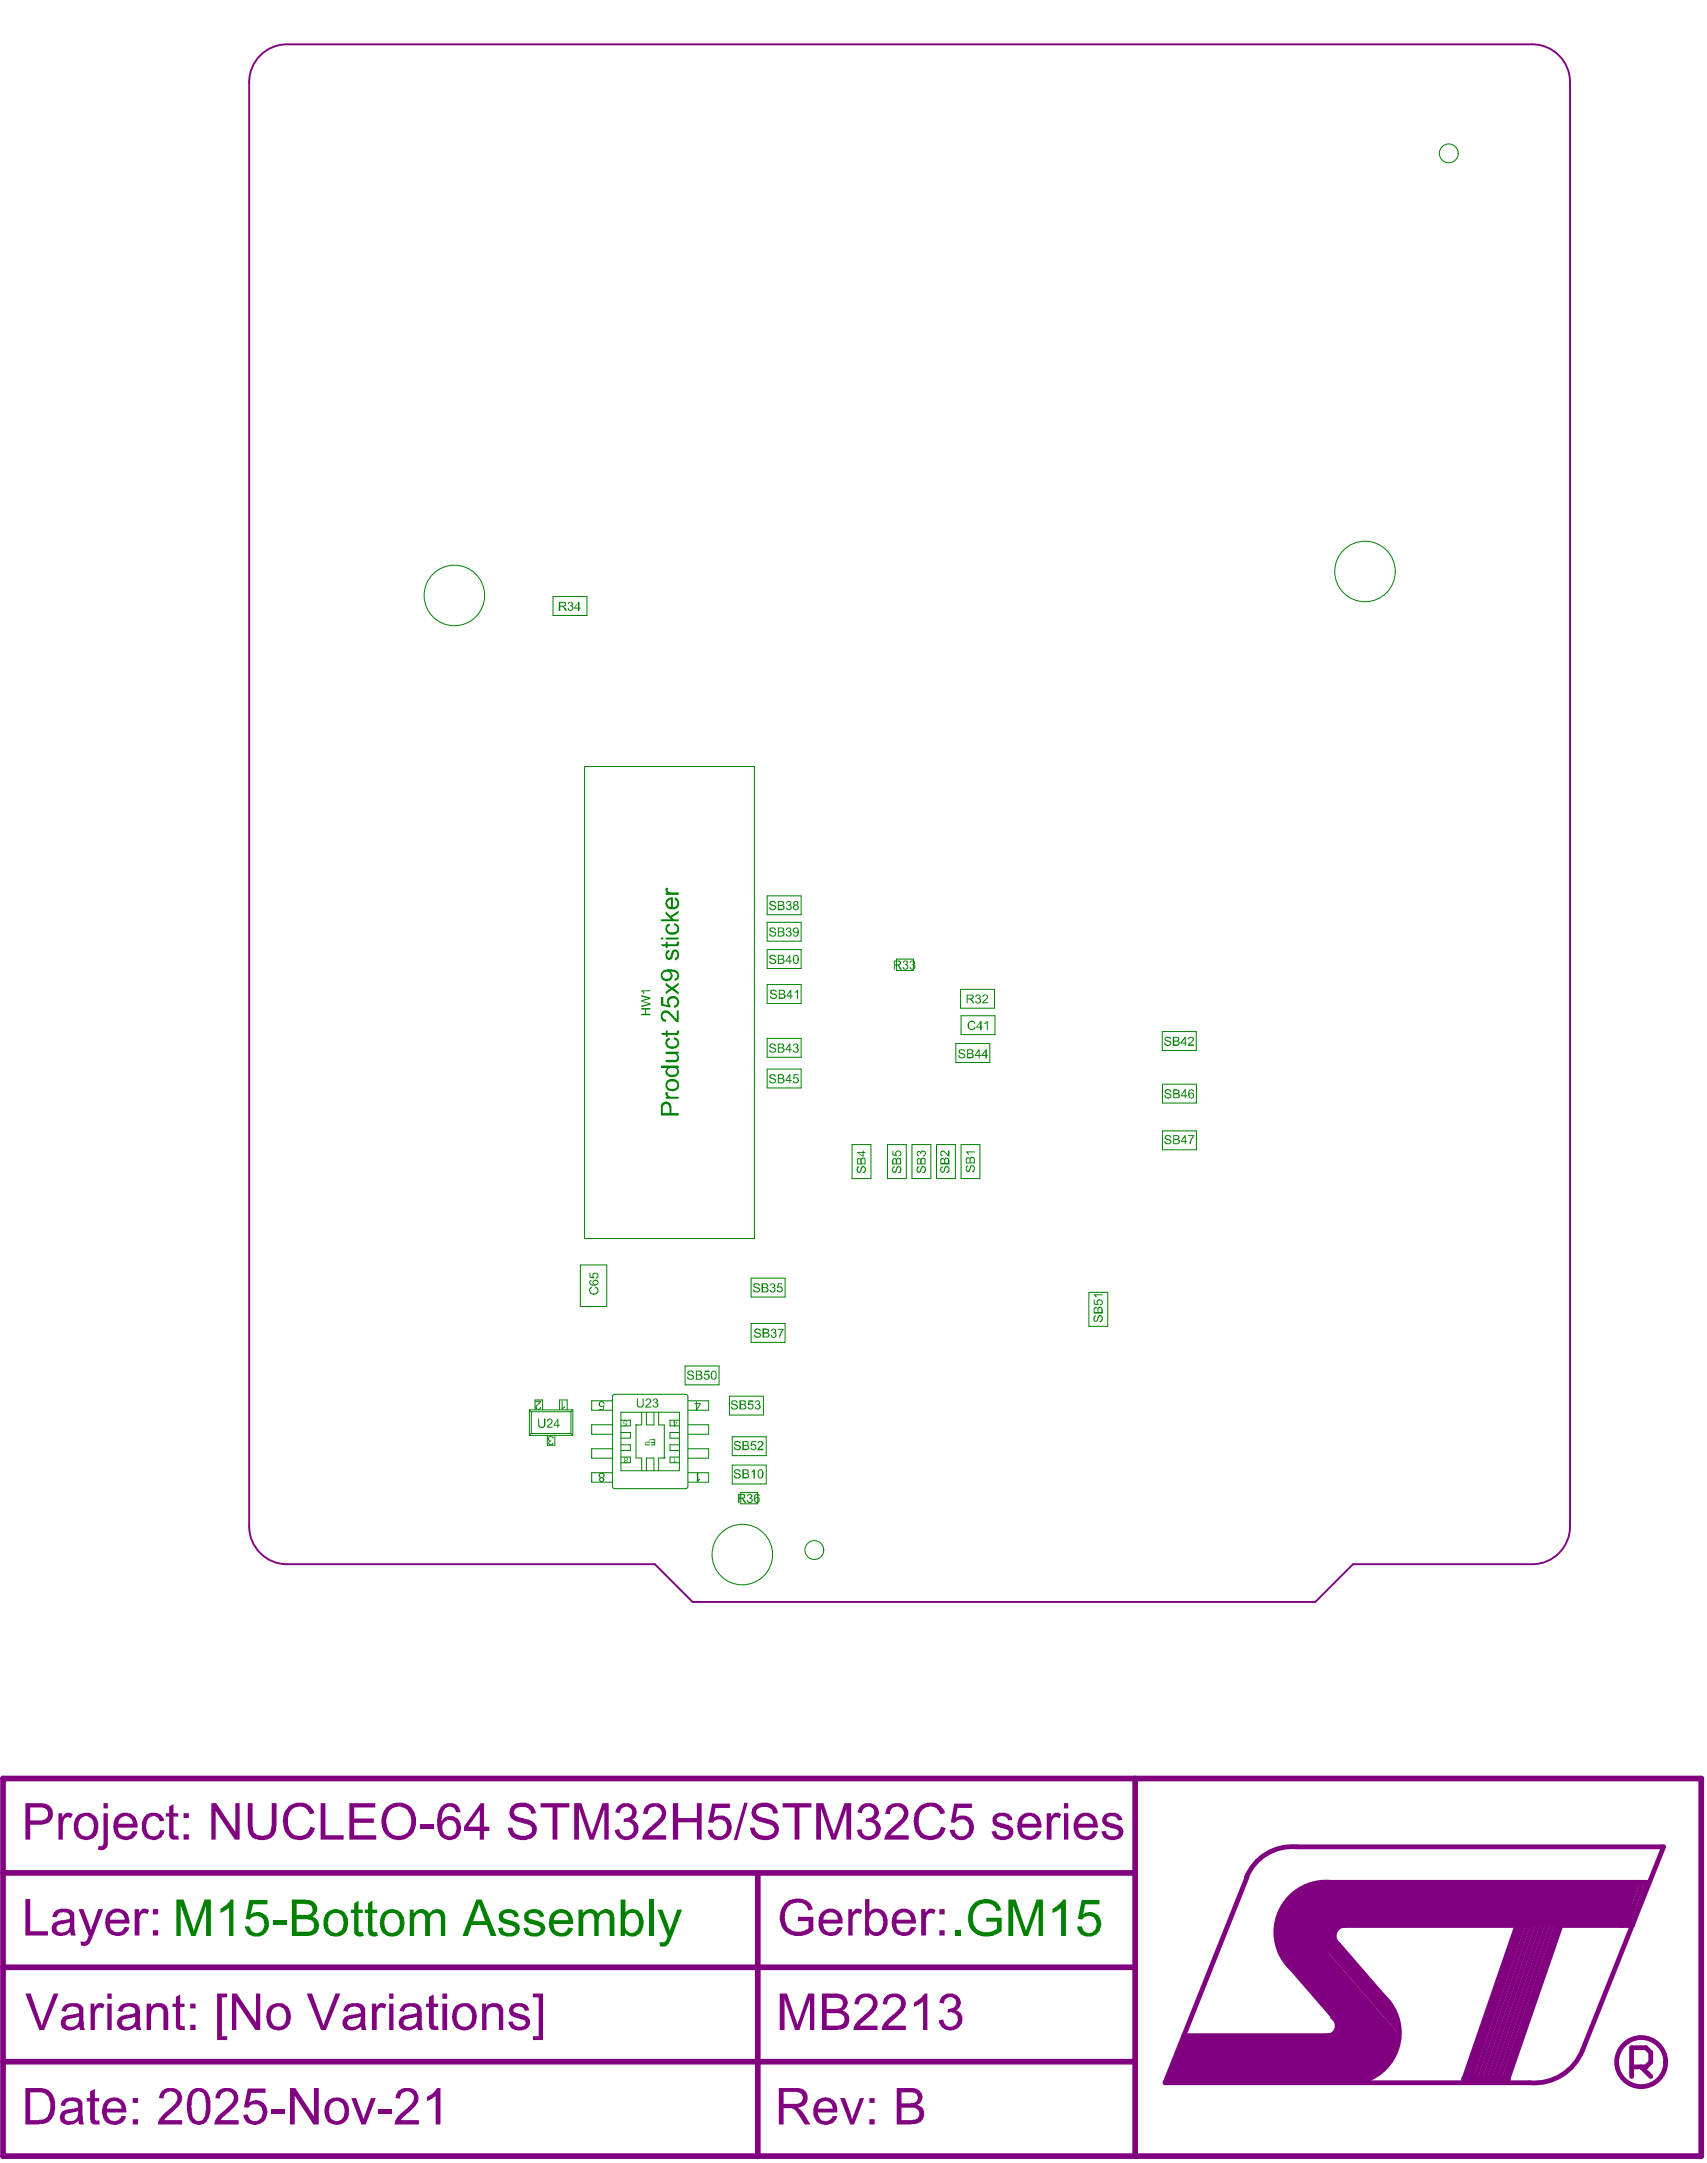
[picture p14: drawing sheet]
<svg xmlns="http://www.w3.org/2000/svg" width="301mm" height="381mm" viewBox="0 0 301 381" stroke-linecap="round" stroke-linejoin="round" font-family="sans-serif">
<g fill="#800080">
<path d="M228.9 333.1l4.8-1.2h54v7.6h-51.6l-2.3 5.9-4 4.1-4.7-6.2v-5.5z"/>
<path d="M208.7 358.9h26.1l1.5-2.5 7.4 8.5-2.5 2.3h-35.8z"/>
</g>
<path d="M.5 313.6h299.4v66.5h-299.4zM200.1 313.6v66.5M.5 330.2h199.6M133.6 330.2v49.9M.5 346.9h199.6M.5 363.5h199.6M258.1 366.5h7.7" fill="none" stroke="#800080" stroke-width="1"/>
<g fill="none" stroke="#800080" stroke-width=".85">
<path d="M219.8 330.9l-14.4 36.3h64.3M226.8 339.5h43.2M228.3 335l17.7 20.4M228.6 325.6h64.7l-14.3 35.9M228.6 336.4l17.6 20.4M228.6 339.4l17.6 20.4M229 337.7l17.7 20.4M229 339l17.7 20.3M234.5 331.9h55.8l-2.5 7.6h-12.3M267.7 338.6l-9.6 27.9M268.4 338.7l-9.6 27.7M268.8 338.7l-9.6 27.7"/>
<path d="M269.6 338.7l-9.5 27.7M270.5 338.7l-9.6 27.7M271.3 338.7l-9.5 27.7M272.2 338.7l-9.6 27.7M273 338.7l-9.5 27.7M273.9 338.7l-9.6 27.7M274.7 338.7l-9.5 27.7M275.5 338.6l-9.7 27.9M288.1 331.9l-2.6 7.6M288.6 331.9l-2.5 7.6M289.4 331.9l-2.5 7.6M225.6 344l18.1 20.9"/>
<path d="M226.5 343.2l17.6 20.4M226.5 344l17.6 20.4M226.9 342.8l17.6 20.3M227.3 342.3l17.7 20.4M227.7 347.1l10.2 11.8h-29.2M227.7 341.9l17.7 20.4M228.2 341.5l17.6 20.4M228.6 340.2l17.6 20.4M228.6 341.1l17.4 20.1M236 342.9l7.9 9"/>
</g>
<g fill="#800080">
<path d="M4.5 351.5h.9l2 5.6 2.1-5.6h.8l-2.5 6.4h-.9z"/>
<path d="M16 353.3h.6v.6l.1-.1a.99 .99 0 0 1 1.7-.4l-.3 .7a.89 .89 0 0 0-1 0 .89 .89 0 0 0-.4 .8v3h-.7z"/>
<path d="M25.9 353.3h.7v.6a1.64 1.64 0 0 1 1.6-.7 1.64 1.64 0 0 1 1.4 1.1l.1 3.6h-.9v-2.9a1.02 1.02 0 0 0-.6-1.1 1.02 1.02 0 0 0-1.2 .4l-.3 .4-.1 .5v2.7h-.7z"/>
<path d="M31 352.1l.8-.5v1.7h.7v.5h-.7v3.3l.3 .1 .4-.1 .1 .8h-.6a.96 .96 0 0 1-1-1.3v-2.8h-.6v-.5h.6z"/>
<path d="M38.3 351.5h1.7v.7h-.9v6.8h.9v.7h-1.7z"/>
<path d="M40.9 351.5h.8l3.4 5.1v-5.1h.8v6.4h-.9l-3.3-5.1v5.1h-.8z"/>
<path d="M54.1 351.5h.9l2 5.6 2.1-5.6h.9l-2.5 6.4h-.9z"/>
<path d="M65.6 353.3h.7v.5a1.1 1.1 0 0 1 1.6-.5l.2 .1-.3 .7h-.1a.85 .85 0 0 0-.9 0 .85 .85 0 0 0-.4 .8v3h-.8z"/>
<path d="M75.6 352.1l.9-.5v1.7h.7v.5h-.7v3.3l.3 .1 .4-.1 .1 .8h-.6a1.02 1.02 0 0 1-1.1-1.1v-3h-.5v-.5h.5z"/>
<path d="M85 353.3h.7v.6a1.8 1.8 0 0 1 2.8-.1l.2 .5v3.6h-.7v-3a1.06 1.06 0 0 0-1-1.1 1.06 1.06 0 0 0-1.2 1v3.1h-.8z"/>
<path d="M90.2 353.4a2.68 2.68 0 0 1 2.7 .2l.2 .2 .2 .6-.8 .1a1.1 1.1 0 0 0-.9-.7 1.1 1.1 0 0 0-1.1 .6 .43 .43 0 0 0 .5 .5l.4 .1a2.53 2.53 0 0 1 2 1 1.55 1.55 0 0 1-1.8 2 1.69 1.69 0 0 1-2-1.5h.8a1.27 1.27 0 0 0 1.9 .7 .62 .62 0 0 0 .3-.7 .62 .62 0 0 0-.7-.5h-.1a2.5 2.5 0 0 1-2-1.1 1.29 1.29 0 0 1 .4-1.5z"/>
<path d="M94 351.5h1.7v8.2h-1.7v-.7h1v-6.8h-1z"/>
<path d="M138.5 335.5l.6-.4a3.6 3.6 0 0 1 3.6 .3l.6 1.2-.8 .3a1.71 1.71 0 0 0-2.2-1.4 2.06 2.06 0 0 0-1.9 1.8 4.3 4.3 0 0 0 .4 2.5 2.95 2.95 0 0 0 3.6 .3l.1-1.4h-1.8v-.8h2.7v2.4a3.8 3.8 0 0 1-5.2 0l-.5-.9a4.1 4.1 0 0 1 .8-3.9z"/>
<path d="M149.5 336.6h.7v.6a1.1 1.1 0 0 1 1.6-.5l.2 .1-.3 .6a.97 .97 0 0 0-1.4 .9v2.9h-.8z"/>
<path d="M162.4 336.6h.7v.6a1.1 1.1 0 0 1 1.7-.5l.1 .1-.3 .6a.87 .87 0 0 0-1 0 .87 .87 0 0 0-.4 .9v2.9h-.8z"/>
<path d="M4.5 334.8h.8v5.7h3.1v.7h-3.9z"/>
<path d="M13.9 336.6h.8l1.4 3.7 1.2-3.7h.9l-1.8 4.7a2.49 2.49 0 0 1-1.4 1.8l-.7-.1v-.7a.87 .87 0 0 0 1.2-.9l.1-.2z"/>
<path d="M23.7 336.6h.8v.6a1.1 1.1 0 0 1 1.6-.5l.2 .1-.4 .6a.87 .87 0 0 0-.9 0 .87 .87 0 0 0-.4 .9v2.9h-.9z"/>
<path d="M11.8 356a.77 .77 0 0 0-.1 1 .77 .77 0 0 0 1 .3h.3l.5-.2 .3-.5a1.14 1.14 0 0 0 .1-1.1zM11.3 353.6a3.3 3.3 0 0 1 2.9-.2l.2 .3a.74 .74 0 0 1 .3 .8l.1 3 .2 .4h-.9l-.1-.6a2.24 2.24 0 0 1-3 .2 1.4 1.4 0 0 1-.1-1.5 1.4 1.4 0 0 1 1.4-.7l1.6-.4v-.2a1.08 1.08 0 0 0-1.6-.9 1.16 1.16 0 0 0-.7 .9l-.8-.2z"/>
<path d="M18.9 351.5h.8v.9h-.8zM18.9 353.3h.8v4.6h-.8z"/>
<path d="M21.6 356.1a.77 .77 0 0 0 0 1 .77 .77 0 0 0 1 .2 1.3 1.3 0 0 0 1.2-1.8zM21.4 353.5a3.2 3.2 0 0 1 2.8 0l.3 .3 .2 .5v1.7a2.97 2.97 0 0 0 .2 1.9h-.8l-.2-.6a2.13 2.13 0 0 1-2.9 .2 1.35 1.35 0 0 1-.2-1.5 1.35 1.35 0 0 1 1.3-.7l1.4-.3a.42 .42 0 0 0 .4-.2 .42 .42 0 0 0-.1-.4l-.1-.1a.87 .87 0 0 0-1-.5h-.1a1.11 1.11 0 0 0-1.1 .9l-.7-.2 .2-.5z"/>
<path d="M33.5 353.3h1v.8h-1zM33.5 357h1v.9h-1z"/>
<path d="M48.4 353.9a2.24 2.24 0 0 0 .1 3.3 1.4 1.4 0 0 0 1.9-1.5v-.2a1.48 1.48 0 0 0-1.4-1.7zM47.5 353.8a2.25 2.25 0 0 1 2.5-.5 2.25 2.25 0 0 1 1.3 2.3v.1a2.22 2.22 0 0 1-1.5 2.2 2.22 2.22 0 0 1-2.5-.8 3.6 3.6 0 0 1 .2-3.3z"/>
<path d="M61.5 356a.7 .7 0 0 0-.2 .8 .7 .7 0 0 0 .6 .5 1.44 1.44 0 0 0 1.7-1.4l-.1-.4zM61.1 353.5a3.2 3.2 0 0 1 2.9 0l.4 .7v1.8a2.97 2.97 0 0 0 .2 1.9h-.8l-.2-.6a2.15 2.15 0 0 1-2.9 .2 1.36 1.36 0 0 1-.2-1.5 1.36 1.36 0 0 1 1.3-.7l1.8-.4v-.1a1.08 1.08 0 0 0-1.6-1l-.2 .1a.84 .84 0 0 0-.5 .8l-.8-.2 .2-.5z"/>
<path d="M68.6 351.5h.8v.9h-.8zM68.6 353.3h.8v4.6h-.8z"/>
<path d="M71.4 356a.77 .77 0 0 0-.1 1 .77 .77 0 0 0 .9 .3 1.23 1.23 0 0 0 1.2-1.8l-.6 .3zM71.1 353.4a3.5 3.5 0 0 1 2.7 0l.3 .3 .2 .3 .1 3.4 .1 .5h-.7l-.2-.6a2.15 2.15 0 0 1-3.2-.1 1.44 1.44 0 0 1 1.4-1.9l1.6-.4a.87 .87 0 0 0-.1-.9 .87 .87 0 0 0-.9-.2h-.2a1.01 1.01 0 0 0-1 .9l-.7-.2 .1-.5z"/>
<path d="M78 351.5h.8v.9h-.8zM78 353.3h.8v4.6h-.8z"/>
<path d="M81.2 353.9a2.35 2.35 0 0 0-.2 3.2 1.36 1.36 0 0 0 1.5 .1 1.36 1.36 0 0 0 .7-1.3 1.66 1.66 0 0 0-1.4-2.1zM80.4 353.6a2.23 2.23 0 0 1 2.6-.1 2.23 2.23 0 0 1 1 2.3 2.07 2.07 0 0 1-3.1 1.9h-.1a2.34 2.34 0 0 1-1.1-2.2l.1-1z"/>
<path d="M145.7 337.4l-.1 .1a.99 .99 0 0 0-.4 1h2.5a1.25 1.25 0 0 0-1.9-1.2zM145 337a2.17 2.17 0 0 1 2.5-.2 2.17 2.17 0 0 1 1 2.3l-3.4 .1a1.46 1.46 0 0 0 1.7 1.5l.6-.4 .3-.6 .8 .1a2.13 2.13 0 0 1-3.3 1.2 2.23 2.23 0 0 1-.9-2.5l.1-.2a1.53 1.53 0 0 1 .6-1.3z"/>
<path d="M153.8 337.4a2.32 2.32 0 0 0-.1 3 1.24 1.24 0 0 0 1.3 .1 1.24 1.24 0 0 0 .6-1.3 1.67 1.67 0 0 0-.8-2l-.4-.1zM152.5 334.8h.8v2.3a1.81 1.81 0 0 1 1.9-.5 1.81 1.81 0 0 1 1.2 1.6 2.33 2.33 0 0 1-2 3.1l-.8-.2-.4-.4v.5h-.7z"/>
<path d="M158.6 337.4l-.5 .6v.5h2.5a1.25 1.25 0 0 0-1.8-1.2zM158.1 336.9a2.33 2.33 0 0 1 2.8 .2 2.89 2.89 0 0 1 .6 2h-3.5a1.37 1.37 0 0 0 .7 1.4 1.37 1.37 0 0 0 1.6-.2l.3-.6 .9 .1a2.2 2.2 0 0 1-3.6 1 2.77 2.77 0 0 1 .2-3.9z"/>
<path d="M165.6 336.6h.9v.9h-.9zM165.6 340.3h.9v.9h-.9z"/>
<path d="M10.1 339.5a.84 .84 0 0 0 .1 .9 .84 .84 0 0 0 .9 .3 1.32 1.32 0 0 0 1.2-1.5v-.3zM9.7 336.9a2.83 2.83 0 0 1 3.1 .1 .74 .74 0 0 1 .3 .9v2.2l.2 1.1h-.8l-.1-.5h-.1a2.15 2.15 0 0 1-3.1-.1 1.42 1.42 0 0 1 1.3-2l1.7-.2a.61 .61 0 0 0-.1-1 1.33 1.33 0 0 0-1.9 .1l-.2 .5-.8-.1z"/>
<path d="M19.9 337.4l-.4 .5-.2 .6h2.7a1.25 1.25 0 0 0-1.9-1.2zM19.4 336.9a2.33 2.33 0 0 1 2.8 .2 2.89 2.89 0 0 1 .6 2h-3.5a1.37 1.37 0 0 0 .8 1.4 1.37 1.37 0 0 0 1.5-.2l.4-.6 .8 .1a2.2 2.2 0 0 1-3.5 1 2.77 2.77 0 0 1 .1-3.9z"/>
<path d="M27 336.6h.9v.9h-.9zM27 340.3h.9v.9h-.9z"/>
</g>
<path d="M287.6 364.4h2.6l.8-.8v-1.7l-.8-.9h-2.6v5.1M289.3 364.4l1.7 1.7" fill="none" stroke="#800080" stroke-width=".85"/>
<g fill="#800080">
<path d="M15.9 368.7l.8-.4v1.6h.8v.6h-.8v2.7a.5 .5 0 0 0 .2 .6 .5 .5 0 0 0 .6 0l.1 .8a1.4 1.4 0 0 1-1.6-.5l-.1-3.6h-.6v-.6h.6z"/>
<path d="M28.7 368.5h.1a2.24 2.24 0 0 1 3.1 .6 2.39 2.39 0 0 1-1 2.8l-1.8 1.6-.1 .3h3.1v.8h-4.2a2.67 2.67 0 0 1 1.2-2.1l.5-.4a3.9 3.9 0 0 0 1.7-2.1 1.08 1.08 0 0 0-.4-1 1.3 1.3 0 0 0-1.4-.2 1.3 1.3 0 0 0-.7 1.2l-.7-.1 .2-.9z"/>
<path d="M38.5 368.6a2.51 2.51 0 0 1 3.2 .3 2.47 2.47 0 0 1-1 3.1l-.8 .7-1 1.1h3.2v.8h-4.3a4 4 0 0 1 1.9-2.7h.1a3.1 3.1 0 0 0 1.4-2.2 1.24 1.24 0 0 0-1.3-1 1.24 1.24 0 0 0-1.1 1.3l-.9-.1 .1-.5z"/>
<path d="M43.7 368.2h3.1v.8h-2.5l-.4 1.7a2.06 2.06 0 0 1 2.6 .2 2.06 2.06 0 0 1 .4 2.5 2.16 2.16 0 0 1-3.8 .2l-.2-.7 .8-.1a1.32 1.32 0 0 0 1.4 1.2 1.32 1.32 0 0 0 1.2-1.5 1.39 1.39 0 0 0-.9-1.4 1.39 1.39 0 0 0-1.6 .5l-.8-.1z"/>
<path d="M47.7 371.9h2.5v.7h-2.5z"/>
<path d="M51.1 368.1h.9l3.3 5v-5h.9v6.5h-.9l-3.3-5.1v5.1h-.9z"/>
<path d="M61.9 369.9h.9l1.3 3.7 1.3-3.7h.8l-1.7 4.7h-.8z"/>
<path d="M66.6 371.9h2.4v.7h-2.4z"/>
<path d="M70.3 368.6a2.51 2.51 0 0 1 3.2 .3 2.47 2.47 0 0 1-1 3.1l-.9 .7-1 1.1h3.2v.8h-4.3a4 4 0 0 1 2-2.7h.1a3.1 3.1 0 0 0 1.4-2.2 1.26 1.26 0 0 0-1.2-1 1.26 1.26 0 0 0-1.3 1v.3l-.8-.1 .1-.5z"/>
<path d="M75.3 369.7l.1-.1a3.4 3.4 0 0 0 1.7-1.5h.5v6.5h-.8v-5.1l-.1 .2-1.4 .8z"/>
<path d="M137.5 351.5h1.2l1.9 5.5 1.8-5.5h1.1v6.4h-.7v-5.4l-1.9 5.4h-.7l-1.9-5.5v5.5h-.8z"/>
<path d="M151.2 351.9a2.34 2.34 0 0 1 3.3 .6 2.22 2.22 0 0 1-.6 2.4l-2 1.7-.3 .5h3.1v.8h-4.2a3.1 3.1 0 0 1 1.7-2.4v-.1a3.9 3.9 0 0 0 1.7-2.2 1.27 1.27 0 0 0-1.4-1.1 1.27 1.27 0 0 0-1.1 1.3l-.8-.1 .3-1z"/>
<path d="M156.2 351.9a2.31 2.31 0 0 1 3.3 .6 2.32 2.32 0 0 1-.9 2.6l-1.7 1.5-.3 .5h3.1v.8h-4.2a2.4 2.4 0 0 1 1.1-2l.5-.4a3.9 3.9 0 0 0 1.7-2.2 1.13 1.13 0 0 0-1.5-1.1 1.06 1.06 0 0 0-.9 1.2l-.8-.1 .3-1z"/>
<path d="M161.2 353l1.1-.7 .7-.8h.5v6.4h-.8v-5l-.8 .6-.8 .3z"/>
<path d="M166.3 351.8a2 2 0 0 1 3.1 1.3l-.3 .8-.6 .5a1.59 1.59 0 0 1 .7 2.7 2.05 2.05 0 0 1-2.1 .9 2.05 2.05 0 0 1-1.6-1.8l.8-.2a1.3 1.3 0 0 0 1.4 1.3 1.3 1.3 0 0 0 1.2-1.4 1.3 1.3 0 0 0-1.6-1.1l-.3 .1 .1-.7h.3a1.1 1.1 0 0 0 1-.5 1.1 1.1 0 0 0 0-1.2 1.16 1.16 0 0 0-1.3-.3 1.16 1.16 0 0 0-.7 1.1l-.8-.2 .2-.6z"/>
<path d="M148.1 369.9h.9l1.2 3.7 1.4-3.7h.7l-1.7 4.7h-.7z"/>
<path d="M10.3 319.7h.7v.7a1.21 1.21 0 0 1 1.2-.8h.2l.4 .3-.3 .6a.87 .87 0 0 0-1 0 .87 .87 0 0 0-.3 .9l-.1 2.9h-.8z"/>
<path d="M25.8 319.9a2.12 2.12 0 0 1 3.1 .9v.2l-.8 .1a1.11 1.11 0 0 0-1.1-.9 1.11 1.11 0 0 0-1.1 .9 2.14 2.14 0 0 0 .6 2.6 1.14 1.14 0 0 0 1.7-1.1l.8 .1a1.96 1.96 0 0 1-1.8 1.7 1.96 1.96 0 0 1-2-1.3 3.1 3.1 0 0 1 .6-3.2z"/>
<path d="M29.8 318.5l.8-.4v1.6h.8v.6h-.8v3.1l.3 .3 .5-.1 .1 .7h-.2a1.11 1.11 0 0 1-1.4-.4l-.1-3.6h-.6v-.6h.6z"/>
<path d="M37.3 317.9h.8l3.4 5.1v-5.1h.7v6.4h-.8l-3.4-5v5h-.7z"/>
<path d="M43.7 317.9h.8v3.8a1.8 1.8 0 0 0 .8 1.8 1.97 1.97 0 0 0 2.4-.5l.2-1.2v-3.9h.9v3.9a2.9 2.9 0 0 1-1.1 2.3l-.3 .1a2.99 2.99 0 0 1-3.1-.5 3.4 3.4 0 0 1-.6-2.1z"/>
<path d="M50.9 318.5a2.89 2.89 0 0 1 4.4 .7l.1 .5-.8 .2a1.91 1.91 0 0 0-2-1.4 1.91 1.91 0 0 0-1.7 1.7 3 3 0 0 0 .8 3.2 1.92 1.92 0 0 0 3-1.3l.8 .2a2.71 2.71 0 0 1-3.5 2 2.34 2.34 0 0 1-1.8-1.7h-.1a4.2 4.2 0 0 1 .2-3.3z"/>
<path d="M56.5 317.9h.9v5.7h3.2v.7h-4.1z"/>
<path d="M61.6 317.9h4.6v.8h-3.8v1.9h3.5v.8h-3.5v2.2h3.9v.7h-4.7z"/>
<path d="M74 321.6h2.5v.8h-2.5z"/>
<path d="M90.2 318.4a3 3 0 0 1 3.4-.2l.3 .2a1.91 1.91 0 0 1 .6 1.3l-.9 .1a1.46 1.46 0 0 0-1.9-1.2l-.3 .1a.81 .81 0 0 0-.8 .7 .81 .81 0 0 0 .6 .9l1.1 .3a2.82 2.82 0 0 1 2.2 1.3 1.94 1.94 0 0 1-1.6 2.4 2.66 2.66 0 0 1-3.3-1.4v-.7h.7a1.9 1.9 0 0 0 2.8 1.3 .95 .95 0 0 0 .7-1 .95 .95 0 0 0-.9-.9l-.6-.1a4.3 4.3 0 0 1-2.2-1 1.85 1.85 0 0 1 .1-2.1z"/>
<path d="M95.3 317.9h5.1v.8h-2.1v5.6h-.9v-5.6h-2.1z"/>
<path d="M101.2 317.9h1.3l1.8 5.5 1.9-5.5h1.1v6.4h-.8v-5.4l-1.8 5.4h-.8l-1.8-5.5v5.5h-.9z"/>
<path d="M109.2 318.2a1.96 1.96 0 0 1 3 1.1 1.33 1.33 0 0 1-.8 1.6 1.59 1.59 0 0 1 .7 2.7 2.05 2.05 0 0 1-2.2 .8 2.05 2.05 0 0 1-1.5-1.8l.8-.1a1.3 1.3 0 0 0 1.4 1.3 1.3 1.3 0 0 0 1.1-1.7 1.3 1.3 0 0 0-1.8-.8l.1-.7h.3a1.1 1.1 0 0 0 1-.6 1.1 1.1 0 0 0-.2-1.2 1.16 1.16 0 0 0-1.2-.2 1.16 1.16 0 0 0-.7 1.1l-.7-.2 .2-.6z"/>
<path d="M114 318.3a2.4 2.4 0 0 1 3.2 .5 2.28 2.28 0 0 1-.9 2.8l-2 2h3.1v.7h-4.2a3.2 3.2 0 0 1 1.2-2l.5-.4a4.4 4.4 0 0 0 1.7-1.9 1.22 1.22 0 0 0-.5-1.3 1.22 1.22 0 0 0-1.4 .1l-.3 .2-.3 .9-.7-.1 .2-1z"/>
<path d="M118.6 317.9h1v2.6h3.2v-2.6h.9v6.4h-.9v-3h-3.2v3h-1z"/>
<path d="M125.6 318h3.1v.8h-2.6l-.3 1.6a2.06 2.06 0 0 1 2.6 .2 2.06 2.06 0 0 1 .4 2.6 2.16 2.16 0 0 1-3.8 .2l-.2-.8h.8a1.32 1.32 0 0 0 1.4 1.1 1.32 1.32 0 0 0 1.2-1.4 1.39 1.39 0 0 0-.9-1.4 1.39 1.39 0 0 0-1.7 .5l-.7-.1z"/>
<path d="M131.2 317.8h.6l-1.9 6.6h-.5z"/>
<path d="M133.1 318.3a3.1 3.1 0 0 1 3.1-.1l.2 .1a1.52 1.52 0 0 1 .7 1.2v.2l-.8 .1a1.46 1.46 0 0 0-2-1.2 .93 .93 0 0 0-.8 .4 .93 .93 0 0 0 0 1l.3 .3 1.2 .3a2.83 2.83 0 0 1 2.2 1.3 1.83 1.83 0 0 1-1.5 2.4 2.82 2.82 0 0 1-3.3-1.2l-.2-.9h.9a1.66 1.66 0 0 0 2 1.5 1.39 1.39 0 0 0 1.4-1 1.15 1.15 0 0 0-1-1.1l-.7-.2a3 3 0 0 1-2.2-1.1 1.56 1.56 0 0 1 .5-2z"/>
<path d="M138 317.9h5v.8h-2.1v5.6h-.8v-5.6h-2.1z"/>
<path d="M143.9 317.9h1.3l1.8 5.5 1.9-5.5h1.2v6.4h-.9v-5.4l-1.9 5.4h-.7l-1.9-5.5v5.5h-.8z"/>
<path d="M151.8 318.2a1.97 1.97 0 0 1 3.2 1.6l-.3 .6-.7 .5a1.69 1.69 0 0 1 1.3 1.5 1.69 1.69 0 0 1-1.1 1.7 2.06 2.06 0 0 1-3.1-1.5l.7-.1a1.29 1.29 0 0 0 2 1 1.29 1.29 0 0 0-.1-2.2h-1.1l.2-.7a1.21 1.21 0 0 0 1.3-1.4 1.17 1.17 0 0 0-1.3-.6 1.17 1.17 0 0 0-.9 1.1l-.7-.2 .3-.8z"/>
<path d="M156.6 318.4a2.47 2.47 0 0 1 3.3 .3 2.01 2.01 0 0 1-.6 2.7l-2.3 2.2h3.2v.7h-4.3a4 4 0 0 1 1.9-2.6l.9-.8a1.23 1.23 0 0 0 .4-1.9 1.23 1.23 0 0 0-1.9-.1l-.1 .1-.2 .4v.5l-.8-.1 .1-.8z"/>
<path d="M162 318.5a2.92 2.92 0 0 1 4.3 .4l.3 .8-.8 .2a1.77 1.77 0 0 0-1.9-1.4 2.22 2.22 0 0 0-1.9 2.5 2.99 2.99 0 0 0 .7 2.2 1.92 1.92 0 0 0 3.2-1.1l.8 .2a2.51 2.51 0 0 1-3.2 2h-.3a2.34 2.34 0 0 1-1.8-1.7 3.8 3.8 0 0 1 .1-3.4z"/>
<path d="M168.2 318h3.1v.8h-2.5l-.3 1.6a2.07 2.07 0 0 1 2.5 .1 2.07 2.07 0 0 1 .6 2.4 2.15 2.15 0 0 1-2.1 1.5 2.15 2.15 0 0 1-2-1.6v-.2h.8a1.24 1.24 0 0 0 1.2 1.1 1.24 1.24 0 0 0 1.3-1 1.4 1.4 0 0 0-.6-1.8 1.4 1.4 0 0 0-1.9 .5l-.7-.1z"/>
<path d="M175.5 319.9a2.67 2.67 0 0 1 2.4 0l.2 .2a.72 .72 0 0 1 .3 .8h-.7a1.13 1.13 0 0 0-1-.7 1.13 1.13 0 0 0-1 .6v.1a1.21 1.21 0 0 0 1.1 .6 2.37 2.37 0 0 1 1.7 .9 1.4 1.4 0 0 1-1.2 1.9 2.8 2.8 0 0 1-2.1-.4l-.4-1 .8-.1a1.26 1.26 0 0 0 1 1 1.26 1.26 0 0 0 1.2-.6 .46 .46 0 0 0-.2-.6l-.8-.3a2.37 2.37 0 0 1-1.7-.8 1.24 1.24 0 0 1 .4-1.6z"/>
<path d="M184.5 319.7h.8v.6a1.1 1.1 0 0 1 1.6-.5l.2 .1-.3 .6h-.2a.85 .85 0 0 0-.9 .1 .85 .85 0 0 0-.3 .8v2.9h-.9z"/>
<path d="M194.8 319.9a2.67 2.67 0 0 1 2.5 0l.3 .3 .3 .7h-.9a1.15 1.15 0 0 0-1.9-.3 .62 .62 0 0 0 .7 .8l.5 .1a3 3 0 0 1 1.6 .8 1.59 1.59 0 0 1-1.8 2.1 1.74 1.74 0 0 1-1.9-1.5l.7-.1a1.26 1.26 0 0 0 1 1 1.26 1.26 0 0 0 1.3-.6 .76 .76 0 0 0-.9-.8 2.93 2.93 0 0 1-1.9-.9 1.31 1.31 0 0 1 .4-1.6z"/>
<path d="M5.3 368.9v4.9h1.5a1.87 1.87 0 0 0 1.8-1.1 3.6 3.6 0 0 0-.2-3.2l-.5-.4-.5-.2zM4.5 368.1h2.4a2.47 2.47 0 0 1 2.7 2.3 3.6 3.6 0 0 1-1.1 3.7l-.8 .4-3.2 .1z"/>
<path d="M11.7 372.7a.77 .77 0 0 0-.2 1 .77 .77 0 0 0 1 .3 1.32 1.32 0 0 0 1.3-1.6l-.1-.2zM11.1 370.3a2.98 2.98 0 0 1 2.8-.3 1.19 1.19 0 0 1 .6 1.5l.1 2.6 .2 .5h-.8l-.1-.3v-.3a2.43 2.43 0 0 1-2.7 .4 1.36 1.36 0 0 1-.5-1.5 1.36 1.36 0 0 1 1.2-1l1.8-.3a.9 .9 0 0 0-1-1.2h-.4a1.26 1.26 0 0 0-.9 .9l-.8-.1z"/>
<path d="M19.3 370.8l-.5 .7v.3h2.7a1.34 1.34 0 0 0-.8-1.2 1.34 1.34 0 0 0-1.4 .2zM18.8 370.2a2.06 2.06 0 0 1 3.3 1.2l.2 .8-.1 .2h-3.4a1.59 1.59 0 0 0 1.6 1.6l.6-.3 .5-.7 .7 .1a1.8 1.8 0 0 1-1.4 1.5 2.3 2.3 0 0 1-2.4-.8 3 3 0 0 1 .4-3.6z"/>
<path d="M23.4 369.9h.9v.9h-.9zM23.4 373.6h.9v1h-.9z"/>
<path d="M34.4 369l-.4 .3a7.4 7.4 0 0 0-.2 2.9l.1 .4a1.15 1.15 0 0 0 1.1 1.4 1.15 1.15 0 0 0 1.2-1.3 5.1 5.1 0 0 0-.4-3.6l-.6-.4h-.3zM34 368.4a1.74 1.74 0 0 1 1.3-.3 2.36 2.36 0 0 1 1.8 2.5v.4a3.6 3.6 0 0 1-1.2 3.5 1.38 1.38 0 0 1-1.2 .1 1.59 1.59 0 0 1-1.5-1.4 5.8 5.8 0 0 1 .3-4.4z"/>
<path d="M58.5 370.8h-.1a2.62 2.62 0 0 0-.1 2.6 1.29 1.29 0 0 0 1.5 .5 1.29 1.29 0 0 0 .9-1.3 1.59 1.59 0 0 0-1.5-2.2zM57.9 370.2h.1a2.23 2.23 0 0 1 2.5-.1 2.23 2.23 0 0 1 1 2.3 2.16 2.16 0 0 1-2.3 2.2 2.16 2.16 0 0 1-2-2.4l.1-.9 .2-.6z"/>
<path d="M145.7 352.2v2h1.6a1.17 1.17 0 0 0 1.3-.9 1.02 1.02 0 0 0-1.1-1.1zM145.7 354.9v2.2h1.9a1.11 1.11 0 0 0 1.2-1.5 1.18 1.18 0 0 0-1.4-.7zM144.9 351.5h2.6a1.74 1.74 0 0 1 2 1.8l-.3 .6-.7 .5a1.73 1.73 0 0 1 1.2 2 1.73 1.73 0 0 1-1.8 1.4l-3 .1z"/>
<path d="M138.1 368.8v2.1h2a1.09 1.09 0 0 0 1.4-1 1.09 1.09 0 0 0-1.3-1.1zM137.3 368.1h3a1.82 1.82 0 0 1 2.1 2.1 1.82 1.82 0 0 1-1.8 1.4l.8 .7 1.5 2.3h-1l-1-1.5a2.22 2.22 0 0 0-1.4-1.4h-1.4v2.9h-.8z"/>
<path d="M144.7 370.7l-.3 .4-.2 .7h2.6a1.35 1.35 0 0 0-2.1-1.1zM144.1 370.2a2.17 2.17 0 0 1 2.5-.1 2.17 2.17 0 0 1 1 2.3h-3.5a1.47 1.47 0 0 0 1.7 1.6l.9-.6 .1-.4 .8 .1a2.11 2.11 0 0 1-3 1.3 2.18 2.18 0 0 1-1.2-2.5l.1-.7z"/>
<path d="M153.3 369.9h.9v.9h-.9zM153.3 373.6h.9v1h-.9z"/>
<path d="M158.9 368.9v1.9h1.7a.95 .95 0 0 0 1.2-.9 .95 .95 0 0 0-1.1-1zM158.9 371.6v2.2l2.1-.1a1.06 1.06 0 0 0 1.1-1 1.06 1.06 0 0 0-1.1-1.1zM158.1 368.1h2.5a1.64 1.64 0 0 1 1.7 .8 1.64 1.64 0 0 1-.1 1.9l-.5 .3a1.73 1.73 0 0 1 .5 3l-.7 .4-3.4 .1z"/>
<path d="M5.3 318.7v2.3h1.7a1.16 1.16 0 0 0 1.4-1 1.16 1.16 0 0 0-1-1.3zM4.5 317.9h2.6a2.07 2.07 0 0 1 2.1 1.1 1.94 1.94 0 0 1-.9 2.5l-.9 .2h-2.1v2.6h-.8z"/>
<path d="M14.1 320.7v.2a2.04 2.04 0 0 0 .5 2.8 1.34 1.34 0 0 0 1.9-1.4 1.59 1.59 0 0 0-1.5-2.1zM13.9 319.9a2.28 2.28 0 0 1 3.2 .7 3.3 3.3 0 0 1-.5 3.3 2.2 2.2 0 0 1-2.4 .3 2.2 2.2 0 0 1-1.2-2.2 2.83 2.83 0 0 1 .9-2.1z"/>
<path d="M18.2 317.9h.8v.9h-.8zM18.2 319.7h.8v4.9a1.29 1.29 0 0 1-.4 1.3 1.29 1.29 0 0 1-1.4 .2l.2-.7a.61 .61 0 0 0 .7-.1 .61 .61 0 0 0 .1-.6z"/>
<path d="M21.4 320.4l-.4 .6-.1 .5h2.5a1.27 1.27 0 0 0-.7-1.2 1.27 1.27 0 0 0-1.3 .1zM20.9 319.9a2.2 2.2 0 0 1 2.4 0 2.2 2.2 0 0 1 .9 2.2l-3.4 .1a1.35 1.35 0 0 0 1 1.5 1.35 1.35 0 0 0 1.6-.9l.8 .1a2.11 2.11 0 0 1-3 1.3h-.2a2.19 2.19 0 0 1-1-2 2.36 2.36 0 0 1 .7-2.1z"/>
<path d="M32.4 319.7h.9v.8h-.9zM32.4 323.4h.9v.9h-.9z"/>
<path d="M68.9 319a3.1 3.1 0 0 0 .2 4.4 2.25 2.25 0 0 0 3.1-.8 3.2 3.2 0 0 0-.7-3.8 2.24 2.24 0 0 0-2.6 .2zM68.2 318.6a3.1 3.1 0 0 1 3.6-.4 3.1 3.1 0 0 1 1.5 3.3 3.1 3.1 0 0 1-3.3 2.9 3.1 3.1 0 0 1-2.7-3.4l.1-.9a2.47 2.47 0 0 1 .8-1.5z"/>
<path d="M77.9 318.4a2.07 2.07 0 0 1 3 .4l.3 .7h-.8a1.19 1.19 0 0 0-1-.9 1.19 1.19 0 0 0-1.2 .7l-.3 .7-.1 1a1.89 1.89 0 0 1 3.2 .1 2.24 2.24 0 0 1-1.5 3.3 2.25 2.25 0 0 1-2.4-2.3 6.2 6.2 0 0 1 .6-3.5zM78.3 321.2a1.51 1.51 0 0 0-.2 1.7 1.51 1.51 0 0 0 1.5 .8 1.46 1.46 0 0 0 .8-1.8 1.29 1.29 0 0 0-2.1-.7z"/>
<path d="M84.6 319.2l-2.1 2.9h2.1zM84.7 317.9h.6v4.2h1v.7h-1v1.5h-.7v-1.5h-2.8v-.7z"/>
<path d="M180.7 320.4l-.5 .7v.4h2.5a1.27 1.27 0 0 0-.6-1.2 1.27 1.27 0 0 0-1.4 .1zM180.2 319.9a2.2 2.2 0 0 1 2.4 0 2.2 2.2 0 0 1 1 2.2l-3.5 .1a1.35 1.35 0 0 0 1.1 1.5 1.35 1.35 0 0 0 1.5-.9l.9 .1a2.11 2.11 0 0 1-3 1.3h-.2a2.19 2.19 0 0 1-1-2 2.36 2.36 0 0 1 .6-2.1z"/>
<path d="M187.6 317.9h.7v.9h-.7zM187.6 319.7h.7v4.6h-.7z"/>
<path d="M190.4 320.6l-.3 .9h2.6a1.12 1.12 0 0 0-.5-1 1.23 1.23 0 0 0-1.8 .1zM189.9 320.1a2.13 2.13 0 0 1 2.4-.3 2.13 2.13 0 0 1 1.2 2v.4h-3.5l.1 .1a1.31 1.31 0 0 0 .7 1.3 1.31 1.31 0 0 0 1.4-.1l.5-.7 .8 .1a1.9 1.9 0 0 1-2.1 1.5 2.18 2.18 0 0 1-2.1-2.3v-.6l.1-.5z"/>
</g>
<g fill="none" stroke="#800080" stroke-width=".85">
<path d="M228.6 325.6a8.7 8.7 0 0 0-8.9 5.4M234.5 331.9a8.8 8.8 0 0 0-8.8 5.2 8.8 8.8 0 0 0 2 10M237.2 339.4a1.89 1.89 0 0 0-1.9 1.3 1.89 1.89 0 0 0 .7 2.2M234.9 355.6a1.82 1.82 0 0 1 .7 2.2 1.82 1.82 0 0 1-2 1.1M243.9 351.9a8.8 8.8 0 0 1-3.6 15M279 361.5a9.1 9.1 0 0 1-9.3 5.7"/>
<circle cx="289.3" cy="363.6" r="4.3"/>
</g>
<circle cx="231.2" cy="362.3" r=".85" fill="#800080"/>
<path d="M46.2 9.5a6.6 6.6 0 0 1 4.4-1.7h219.5a6.7 6.7 0 0 1 6.7 6.7v254.6a6.7 6.7 0 0 1-6.7 6.7h-31.6l-6.6 6.6h-109.8l-6.7-6.6h-64.8a6.7 6.7 0 0 1-6.7-6.7v-254.6a6.6 6.6 0 0 1 2.3-5z" fill="none" stroke="#800080" stroke-width=".33"/>
<g fill="none" stroke="#008000" stroke-width=".18">
<path d="M97.5 105.2h6v3.3h-6zM103.1 135.1h29.9v83.3h-29.9zM135.2 157.9h6v3.4h-6zM135.2 162.6h6v3.3h-6zM135.2 167.4h6v3.4h-6zM135.2 173.6h6v3.3h-6zM158 169.1h3v2h-3zM169.3 174.4h6v3.3h-6zM169.4 179.1h6v3.3h-6zM135.2 188.5h6v3.3h-6zM135.2 183.1h6v3.3h-6zM168.5 184h6v3.3h-6z"/>
<path d="M204.9 181.9h6v3.3h-6zM204.9 199.4h6v3.3h-6zM204.9 191.1h6v3.4h-6zM150.2 201.8h3.3v6h-3.3zM156.4 201.8h3.4v6h-3.4zM160.8 201.8h3.3v6h-3.3zM165.1 201.8h3.3v6h-3.3zM169.4 201.8h3.3v6h-3.3zM102.3 223h4.7v7.3h-4.7zM132.4 225.4h6v3.3h-6zM132.4 233.3h6v3.4h-6zM192 227.8h3.3v6h-3.3z"/>
<path d="M93.3 248.6l.4 .3M93.3 248.6h7.7M93.3 248.6v4.5M93.3 253.1h7.7M93.7 252.7l-.4 .4M93.7 248.9h6.9M93.7 248.9v3.8M93.7 252.7h6.9M94.3 248.6v-1.8h1.4v1.8M96.5 253.1v1.7h1.3v-1.7M98.6 248.6v-1.8h1.4v1.8M100.6 252.7l.4 .4"/>
<path d="M100.6 248.9v3.8M101 248.6l-.4 .3M101 248.6v4.5M108 246.2v15.9M108 259.7h-3.7v1.6h3.7M108 255.4h-3.7v1.7h3.7M108 251.2h-3.7v1.7h3.7M108 247h-3.7v1.6h3.7M108.4 245.8h12.5M109.5 249h10.3v10.3h-10.3zM109.5 254.7h1.6v1h-1.6M109.5 256.9h1.6v1h-1.6"/>
<path d="M109.5 252.6h1.6v1h-1.6M109.5 250.4h1.6v1h-1.6M112.1 251.2h.1M112.1 251.2v5.9h1v2.2M113.1 249v2.2h-1M114 259.3v-2.2h1.3v2.2M114 249v2.2h1.3v-2.2M116.1 249v2.2h1v5.9M117.1 257.1h.1M117.1 257.1h-1v2.2M119.8 254.7h-1.7v1h1.7M119.8 250.4h-1.7v1h1.7"/>
<path d="M119.8 252.6h-1.7v1h1.7M119.8 256.9h-1.7v1h1.7M120.8 240.8h6v3.4h-6zM121.3 246.2v15.9M121.3 259.7h3.6v1.6h-3.6M121.3 247h3.6v1.6h-3.6M121.3 251.2h3.6v1.7h-3.6M121.3 255.4h3.6v1.7h-3.6M128.6 246.2h6v3.3h-6zM129.1 258.3h6v3.3h-6zM129.1 253.3h6v3.3h-6zM108.4 262.5h12.5"/>
<path d="M130.6 263.1h3v2h-3z"/>
</g>
<g fill="#008000">
<path d="M100.3 106.1a.45 .45 0 0 1 .6 .1 .45 .45 0 0 1 0 .6 .53 .53 0 0 1-.1 .9 .53 .53 0 0 1-.8-.4h.3a.31 .31 0 0 0 .4 .3 .31 .31 0 0 0 .2-.5v-.1a.24 .24 0 0 0-.2-.1 .24 .24 0 0 0-.2 .1v-.2a.35 .35 0 0 0 .3-.5h-.2a.22 .22 0 0 0-.2 0 .22 .22 0 0 0-.1 .2h-.2z"/>
<path d="M131.9 263.4a.46 .46 0 0 1 .6 .1 .46 .46 0 0 1-.1 .6 .43 .43 0 0 1 .3 .5 .43 .43 0 0 1-.5 .4h-.1a.32 .32 0 0 1-.4-.4h-.1l.3-.1a.31 .31 0 0 0 .3 .3 .31 .31 0 0 0 .3-.4 .31 .31 0 0 0-.4-.2v-.1a.28 .28 0 0 0 .3-.3 .28 .28 0 0 0-.2-.3 .28 .28 0 0 0-.3 .3 .22 .22 0 0 1-.2-.2 .22 .22 0 0 1 .2-.2z"/>
<path d="M112.3 246.6h.2v.9a.43 .43 0 0 0 .4 .5 .43 .43 0 0 0 .4-.5v-.9h.2v.9a.59 .59 0 0 1-.6 .7 .59 .59 0 0 1-.6-.6z"/>
<path d="M114.1 246.6a.51 .51 0 0 1 .6 .2 .51 .51 0 0 1-.2 .7l-.4 .5h.7v.2h-1.1l.4-.5a.72 .72 0 0 0 .4-1h-.4l-.1 .4-.2-.1v-.2z"/>
<path d="M115.3 246.6h.1a.42 .42 0 0 1 .5 .2 .42 .42 0 0 1-.2 .5 .44 .44 0 0 1 .4 .6 .44 .44 0 0 1-.6 .3 .43 .43 0 0 1-.5-.5h.2a.31 .31 0 0 0 .4 .3 .31 .31 0 0 0 .2-.4 .31 .31 0 0 0-.4-.2v-.2a.28 .28 0 0 0 .4-.2 .28 .28 0 0 0-.2-.3 .28 .28 0 0 0-.4 .3h-.1v-.2z"/>
<path d="M105.8 247.1a.6 .6 0 0 1 .8 .4h-.2a.32 .32 0 0 0-.4-.3 .32 .32 0 0 0-.2 .5 .31 .31 0 0 0 .2 .2 .31 .31 0 0 0 .4-.2l.1 .1-.1 .8h-.8v-.2h.7l.1-.4a.55 .55 0 0 1-.8-.2 .55 .55 0 0 1 .2-.7z"/>
<path d="M122.8 259.7h.3v1.2l.3-.2v.2l-.4 .4h-.2z"/>
<path d="M114.7 253.7h.8v1.1h-.8v-.1h.6v-.3h-.6v-.2h.6v-.3h-.6z"/>
<path d="M118.9 257l.1 .8 .2-.2v.2h-.2v.2z"/>
<path d="M109.9 250.5h.1a.33 .33 0 0 1 .4-.1 .33 .33 0 0 1 .2 .3h-.2a.22 .22 0 0 0-.2-.2 .22 .22 0 0 0-.2 .3 .23 .23 0 0 0 .1 .3 .23 .23 0 0 0 .3-.2h.2l-.2 .6h-.5l.4-.1v-.3a.34 .34 0 0 1-.4-.1 .34 .34 0 0 1 0-.4z"/>
<path d="M94.9 250.1h.1v1a.43 .43 0 0 0 .5 .4 .43 .43 0 0 0 .4-.5v-.9h.2v.9a.65 .65 0 0 1-.5 .7 .65 .65 0 0 1-.7-.4z"/>
<path d="M96.6 250.2a.53 .53 0 0 1 .7 .2 .53 .53 0 0 1-.2 .7l-.4 .4h.7v.2h-1l.3-.5a.59 .59 0 0 0 .4-.9l-.4 .1-.1 .2h-.2z"/>
<path d="M99 247h.2v1.2l.4-.2v.2l-.5 .4z"/>
<path d="M94.4 247h1.1l-.5 .6a.43 .43 0 0 0-.4 .4 .43 .43 0 0 0 .4 .4l.2-.2v-.1h.2a.43 .43 0 0 1-.4 .5h-.1a.47 .47 0 0 1-.5-.4 .47 .47 0 0 1 .3-.5l.4-.6h-.7z"/>
<path d="M96.7 253.2a.64 .64 0 0 1 .9 .4l-.2 .1a.33 .33 0 0 0-.3-.4 .33 .33 0 0 0-.3 .4 .33 .33 0 0 0 .4 .3v-.1v.3a.26 .26 0 0 0-.4 .3 .26 .26 0 0 0 .4 .1l.2-.3 .2 .1a.46 .46 0 0 1-.7 .3 .46 .46 0 0 1-.1-.7 .38 .38 0 0 1-.2-.3 .38 .38 0 0 1 .1-.4z"/>
<path d="M104.1 226.9h.2v.2a.48 .48 0 0 0-.3 .6 .48 .48 0 0 0 .6 .3 .54 .54 0 0 0 .6-.2 .54 .54 0 0 0-.1-.7h-.2v-.2a.72 .72 0 0 1 .6 .9 .72 .72 0 0 1-1 .4 .68 .68 0 0 1-.6-.4 .68 .68 0 0 1 .2-.8z"/>
<path d="M103.9 224.4h.2v.7l.4 .1a.52 .52 0 0 1 .5-.8 .52 .52 0 0 1 .4 .8l-.2 .2h-.2v-.2a.34 .34 0 0 0 .3-.5 .34 .34 0 0 0-.6 0 .24 .24 0 0 0-.1 .3 .24 .24 0 0 0 .2 .2l-.1 .2-.8-.2z"/>
<path d="M113 177.7h1.7v.3h-.8v.7h.8v.3h-1.7v-.3h.7v-.7h-.7z"/>
<path d="M113 175.4l1.7 .5v.2l-1.5 .4 1.5 .4v.2l-1.7 .5v-.3l1.4-.3-1.4-.4v-.2l1.4-.4-1.4-.3z"/>
<path d="M113 174.6h1.7v.2h-1.3l.2 .4h-.2z"/>
<path d="M117.4 192.5l.4 .1a.52 .52 0 0 0 0 .6 .52 .52 0 0 0 .6 .2h1.2v.3h-2.2v-.3h.3l-.4-.5z"/>
<path d="M117.4 185.4h2.2v.4h-.3a.87 .87 0 0 1 .1 1.4l-2 .1v-.4h1.2a.5 .5 0 0 0 .6-.1 .5 .5 0 0 0 .1-.6 .52 .52 0 0 0-.7-.4h-1.2z"/>
<path d="M117.7 183.1l.3-.1v.3a.66 .66 0 0 0-.3 .9 .66 .66 0 0 0 .9 .3 .6 .6 0 0 0 .8-.5 .6 .6 0 0 0-.6-.7l.2-.4a1.04 1.04 0 0 1 .7 1.2 1.04 1.04 0 0 1-1.2 .8 1.06 1.06 0 0 1-1.2-1.2z"/>
<path d="M116.5 182.1h.9v-.4h.3v.4h1.5l.2-.2-.1-.2h.3a.52 .52 0 0 1 0 .6 .52 .52 0 0 1-.6 .2h-1.3v.3h-.3v-.3h-.6z"/>
<path d="M116.8 178.3a1.41 1.41 0 0 1 1.8 .7l.7 .7v-1.6h.3v2.2a3.8 3.8 0 0 1-1.7-1.5 .62 .62 0 0 0-1 0 .62 .62 0 0 0 .5 1v.4a1.09 1.09 0 0 1-.9-.8 1.09 1.09 0 0 1 .3-1.1z"/>
<path d="M116.5 175.8h.4v1.3l.9 .1a1.03 1.03 0 0 1 .2-1.5 1.03 1.03 0 0 1 1.5 .3 1 1 0 0 1 .2 1.1 1 1 0 0 1-.8 .6l-.1-.4a.67 .67 0 0 0 .5-.9 .67 .67 0 0 0-1-.3 .65 .65 0 0 0-.4 .6 .65 .65 0 0 0 .3 .6v.3l-1.7-.3z"/>
<path d="M117.4 173.2l1.1 .9 1.1-.9v.5l-.8 .6 .8 .6v.5l-1.1-.9-1.1 .8v-.4l.8-.6-.8-.5z"/>
<path d="M117.6 167.6l.3-.1 .1 .3a.53 .53 0 0 0-.4 .5 .53 .53 0 0 0 .3 .5h.2l.2-.4a.97 .97 0 0 1 .6-1 .88 .88 0 0 1 .8 1l-.1 .5-.1 .2-.5 .2v-.4a.62 .62 0 0 0 .4-.6 .62 .62 0 0 0-.4-.5l-.3 .4a1.09 1.09 0 0 1-.7 1.1 .84 .84 0 0 1-.6-1.2z"/>
<path d="M116.5 166.5h.9v-.4h.3v.4h1.3a.26 .26 0 0 0 .3-.1 .26 .26 0 0 0 0-.3l.3-.1a.58 .58 0 0 1 0 .6 .58 .58 0 0 1-.6 .2h-1.3v.4h-.3v-.4h-.6z"/>
<path d="M117.7 162.9l.3-.1 .1 .4a.63 .63 0 0 0-.4 .8 .63 .63 0 0 0 .8 .4h.1a.6 .6 0 0 0 .8-.5 .6 .6 0 0 0-.6-.7l.1-.4a1.04 1.04 0 0 1 .8 1.2 1.04 1.04 0 0 1-1.2 .8 1.06 1.06 0 0 1-1.1-.7 1.06 1.06 0 0 1 .3-1.2z"/>
<path d="M117.4 160.6l.8 .9 1.4-.9v.4l-1.1 .7 .3 .4h.8v.3h-3.1v-.3h1.8l-.9-.9z"/>
<path d="M117.4 156.5l.4 .1a.56 .56 0 0 0 .1 .6 .56 .56 0 0 0 .6 .2h1.1v.4h-2.2v-.4h.2a.6 .6 0 0 1-.2-.9z"/>
<path d="M170.8 180.2a.66 .66 0 0 1 1.1 .2l-.1 .1a.51 .51 0 0 0-.7-.3 .51 .51 0 0 0-.3 .7 .47 .47 0 0 0 .5 .5 .47 .47 0 0 0 .5-.4l.2 .1a.78 .78 0 0 1-1.1 .4 .78 .78 0 0 1-.2-1.2z"/>
<path d="M173.5 180.3l.6-.3v1.6h-.1v-1.3l-.5 .3z"/>
<path d="M172.1 175.4a.4 .4 0 0 1 .6 0l.2 .1v.4a.24 .24 0 0 0-.1 .2 .24 .24 0 0 0 .1 .2 .52 .52 0 0 1-.4 .7 .52 .52 0 0 1-.6-.5h.2a.33 .33 0 0 0 .5 .2 .33 .33 0 0 0-.1-.6h-.2l.1-.1a.25 .25 0 0 0 .3-.2 .25 .25 0 0 0-.2-.3 .25 .25 0 0 0-.3 .2h-.3z"/>
<path d="M173.4 175.4a.53 .53 0 0 1 .7 .2 .53 .53 0 0 1-.2 .7l-.5 .4h.8v.2h-1.1l.3-.4a.95 .95 0 0 0 .6-.9 .31 .31 0 0 0-.4-.1 .31 .31 0 0 0-.2 .3 .22 .22 0 0 1-.2-.2 .22 .22 0 0 1 .2-.2z"/>
<path d="M170.4 205.5h.3v.2a.34 .34 0 0 0-.3 .4 .34 .34 0 0 0 .4 .3l.1-.3a.51 .51 0 0 1 .6-.6 .51 .51 0 0 1 .4 .7l-.3 .4-.3 .1v-.2a.43 .43 0 0 0 .4-.5 .43 .43 0 0 0-.4-.4l-.2 .5a.45 .45 0 0 1-.5 .5 .45 .45 0 0 1-.4-.6v-.3z"/>
<path d="M170.2 203h1.7v.2h-1.3l.2 .3a.3 .3 0 0 1-.3 0 .3 .3 0 0 1-.1-.3h-.2z"/>
<path d="M166 205.6h.2v.2a.45 .45 0 0 0-.1 .8l.3-.1v-.4a.48 .48 0 0 1 .5-.6 .48 .48 0 0 1 .5 .6v.4l-.3 .3h-.2l-.1-.2a.42 .42 0 0 0 .4-.4 .42 .42 0 0 0-.4-.4l-.2 .4a.47 .47 0 0 1-.3 .5 .47 .47 0 0 1-.5-.1l-.1-.5z"/>
<path d="M165.9 202.9a.86 .86 0 0 1 1 .5l.2 .2v-.8h.3v1.1a1.15 1.15 0 0 1-.9-.7 .34 .34 0 0 0-.5 0 .34 .34 0 0 0 .2 .5v.2a.46 .46 0 0 1-.4-.6z"/>
<path d="M161.7 205.7l.3-.1v.2a.45 .45 0 0 0 0 .8 .26 .26 0 0 0 .2-.2 .26 .26 0 0 0 0-.3h.1a.44 .44 0 0 1 .3-.5 .44 .44 0 0 1 .5 .3 .59 .59 0 0 1 .1 .6 .59 .59 0 0 1-.6 .3v-.2a.42 .42 0 0 0 .5-.4 .42 .42 0 0 0-.5-.4l-.1 .4a.48 .48 0 0 1-.6 .5 .48 .48 0 0 1-.3-.7z"/>
<path d="M161.8 202.9h.2a.4 .4 0 0 0 .6-.1 .51 .51 0 0 1 .6 .5 .51 .51 0 0 1-.5 .6v-.2a.33 .33 0 0 0 .3-.4 .33 .33 0 0 0-.3-.3 .33 .33 0 0 0-.3 .4l.1 .1-.3-.1a.26 .26 0 0 0-.3-.3 .26 .26 0 0 0-.1 .4l.2 .2-.1 .2a.51 .51 0 0 1-.4-.5 .51 .51 0 0 1 .3-.5z"/>
<path d="M151.2 205.7l.3-.1v.2l-.3 .2v.2a.25 .25 0 0 0 .3 .4 .27 .27 0 0 0 .2-.5 .6 .6 0 0 1 .7-.5 .7 .7 0 0 1-.2 1.2h-.1v-.2a.42 .42 0 0 0 .4-.4 .42 .42 0 0 0-.4-.4l-.2 .4a.47 .47 0 0 1-.3 .5 .47 .47 0 0 1-.5-.1l-.1-.5z"/>
<path d="M157.4 205.7l.3-.1v.2a.4 .4 0 0 0-.3 .3 .4 .4 0 0 0 .3 .5h.1l.1-.4a.6 .6 0 0 1 .8-.6 .7 .7 0 0 1-.2 1.2h-.2v-.2a.48 .48 0 0 0 .4-.3 .48 .48 0 0 0-.2-.5h-.2l-.1 .2a.95 .95 0 0 1-.5 .8 .66 .66 0 0 1-.3-1z"/>
<path d="M157.3 202.9h.2v.6l.4 .1a.52 .52 0 0 1 .5-.8 .52 .52 0 0 1 .4 .8v.1a.22 .22 0 0 1-.2 .2 .22 .22 0 0 1-.2-.2 .37 .37 0 0 0 .3-.5 .37 .37 0 0 0-.6-.2 .37 .37 0 0 0 0 .6v.3l-.8-.2z"/>
<path d="M129.6 259.1h.7l.2 .4-.2-.1a.32 .32 0 0 0-.5-.2 .32 .32 0 0 0-.1 .5h.2a.72 .72 0 0 1 .7 .6 .72 .72 0 0 1-1.2-.1l.1-.1a.42 .42 0 0 0 .4 .4 .42 .42 0 0 0 .5-.4l-.5-.2a.47 .47 0 0 1-.4-.3 .47 .47 0 0 1 .1-.5z"/>
<path d="M132.5 259.4l.6-.3v1.6h-.3v-1.3l-.3 .3z"/>
<path d="M205.4 200.2h.1a.63 .63 0 0 1 1 .4h-.3a.42 .42 0 0 0-.6-.2v.3l.4 .1a.49 .49 0 0 1 .5 .6 .49 .49 0 0 1-.7 .3l-.5-.2-.1-.3h.3a.43 .43 0 0 0 .4 .4 .43 .43 0 0 0 .4-.5l-.5-.1a.51 .51 0 0 1-.4-.8z"/>
<path d="M209.4 200.1h1.1l-.1 .5a1.46 1.46 0 0 0-.5 1.1h-.2a2.33 2.33 0 0 1 .6-1.4h-.9z"/>
<path d="M205.5 192.1h.7l.3 .3-.3 .1a.34 .34 0 0 0-.3-.3 .34 .34 0 0 0-.3 .4l.3 .1a.55 .55 0 0 1 .5 .3 .55 .55 0 0 1 0 .5 .68 .68 0 0 1-1.1-.2l-.1-.2h.3a.49 .49 0 0 0 .8 .2 .35 .35 0 0 0-.5-.4h-.2a.45 .45 0 0 1-.1-.8z"/>
<path d="M169.1 185.1a.67 .67 0 0 1 1.1 .3h-.3a.37 .37 0 0 0-.3-.2 .37 .37 0 0 0-.4 .1l-.1 .1 .2 .2 .3 .1a.48 .48 0 0 1 .6 .4 .48 .48 0 0 1-.6 .5h-.3l-.3-.2-.1-.3 .2-.1a.43 .43 0 0 0 .4 .4 .43 .43 0 0 0 .5-.3l-.1-.2-.8-.2a.36 .36 0 0 1 0-.6z"/>
<path d="M135.9 189.4h.3a.43 .43 0 0 1 .6 .3l-.3 .1a.34 .34 0 0 0-.3-.2 .34 .34 0 0 0-.3 .3l.3 .2a.51 .51 0 0 1 .6 .6 .51 .51 0 0 1-.8 .3 .43 .43 0 0 1-.4-.5h.2a.43 .43 0 0 0 .4 .3 .43 .43 0 0 0 .4-.4l-.7-.2a.39 .39 0 0 1-.3-.3 .39 .39 0 0 1 .3-.4z"/>
<path d="M139.9 189.4h.9v.2h-.7l-.1 .5a.51 .51 0 0 1 .7 0 .51 .51 0 0 1 0 .7 .54 .54 0 0 1-.6 .2 .54 .54 0 0 1-.4-.4h.3a.33 .33 0 0 0 .5 .2 .33 .33 0 0 0 0-.6 .27 .27 0 0 0-.2-.1 .27 .27 0 0 0-.3 .1h-.2z"/>
<path d="M135.9 184h.3a.43 .43 0 0 1 .6 .3l-.2 .2a.42 .42 0 0 0-.3-.3 .42 .42 0 0 0-.4 .1v.3a.95 .95 0 0 1 1 .6 .69 .69 0 0 1-.7 .4 .69 .69 0 0 1-.6-.4l.2-.1a.43 .43 0 0 0 .4 .3 .43 .43 0 0 0 .4-.4 1.21 1.21 0 0 1-1-.6z"/>
<path d="M139.9 184.1h.1a.45 .45 0 0 1 .6 0 .45 .45 0 0 1 .1 .6h-.2a.46 .46 0 0 1 .3 .7 .46 .46 0 0 1-.6 .2l-.3-.1-.2-.2 .3-.1a.31 .31 0 0 0 .4 .2 .31 .31 0 0 0 .2-.4 .31 .31 0 0 0-.4-.2v-.1a.28 .28 0 0 0 .3-.2 .28 .28 0 0 0-.2-.4 .28 .28 0 0 0-.3 .3h-.2z"/>
<path d="M205.5 182.8h.1a.64 .64 0 0 1 .8 .3l-.2 .1a.45 .45 0 0 0-.7-.1v.2l.1 .1a.73 .73 0 0 1 .9 .7 .73 .73 0 0 1-1.2 .1l-.1-.3 .2-.1a.48 .48 0 0 0 .4 .4 .48 .48 0 0 0 .5-.3l-.4-.3a.5 .5 0 0 1-.5-.2 .5 .5 0 0 1 .1-.6z"/>
<path d="M209.5 182.9a.6 .6 0 0 1 1 .2 1.02 1.02 0 0 1-.8 1l.8 .1v.2h-1.1l.1-.4 .2-.1a.74 .74 0 0 0 .5-.8 .36 .36 0 0 0-.6 .1h-.2z"/>
<path d="M132.9 226.3h.4a.46 .46 0 0 1 .6 .4l-.2 .1-.1-.4a.34 .34 0 0 0-.4 0 .34 .34 0 0 0-.1 .5h.2a.51 .51 0 0 1 .7 .6 .51 .51 0 0 1-.8 .4l-.4-.2-.1-.3h.2a.49 .49 0 0 0 .5 .3 .49 .49 0 0 0 .4-.3l-.5-.3a.46 .46 0 0 1-.5-.2 .46 .46 0 0 1 .1-.6z"/>
<path d="M135.9 226.3a.45 .45 0 0 1 .6 0 .45 .45 0 0 1 0 .6h-.1a.49 .49 0 0 1 .2 .8 .49 .49 0 0 1-.7 0l-.2-.1v-.2h.2a.33 .33 0 0 0 .5 .3 .33 .33 0 0 0-.1-.6h-.2v-.2a.25 .25 0 0 0 .3-.1 .25 .25 0 0 0-.2-.4 .25 .25 0 0 0-.3 .3h-.2z"/>
<path d="M137.1 226.3h.8v.1h-.6l-.1 .5a.52 .52 0 0 1 .8 .3 .52 .52 0 0 1-.5 .7h-.2a.32 .32 0 0 1-.3-.5h.1a.35 .35 0 0 0 .6 .2 .35 .35 0 0 0-.2-.6l-.1-.1-.2 .2h-.2z"/>
<path d="M133.2 234.3h.5a.32 .32 0 0 1 .4 .4h-.2a.39 .39 0 0 0-.6-.2 .22 .22 0 0 0-.1 .2 .22 .22 0 0 0 .2 .2h.2a.52 .52 0 0 1 .5 .3 .52 .52 0 0 1-.1 .5 .7 .7 0 0 1-1.1-.4h.2a.51 .51 0 0 0 .4 .3 .51 .51 0 0 0 .5-.2l-.3-.3a.6 .6 0 0 1-.7-.6z"/>
<path d="M136.1 234.3a.47 .47 0 0 1 .6 0 .47 .47 0 0 1 .1 .6l-.2 .1a.45 .45 0 0 1 .3 .4 .45 .45 0 0 1-.4 .4l-.2 .1a.43 .43 0 0 1-.4-.5h.1a.35 .35 0 0 0 .4 .3 .35 .35 0 0 0 .3-.4 .35 .35 0 0 0-.4-.2v-.2a.25 .25 0 0 0 .3-.1 .25 .25 0 0 0-.1-.3 .25 .25 0 0 0-.3 0l-.1 .2-.2-.1z"/>
<path d="M137.1 234.3h1v.3l-.4 .5-.2 .7-.1-.1a1.4 1.4 0 0 1 .5-1.2h-.8z"/>
<path d="M135.9 174.6a.73 .73 0 0 1 1.1 .3h-.3a.4 .4 0 0 0-.4-.2 .4 .4 0 0 0-.4 .2l.5 .3a.5 .5 0 0 1 .5 .6 .5 .5 0 0 1-.7 .3l-.4-.2-.1-.3 .2-.1a.42 .42 0 0 0 .5 .5 .42 .42 0 0 0 .4-.5l-.9-.3a.36 .36 0 0 1 0-.6z"/>
<path d="M140.1 174.9l.6-.4v1.6h-.2v-1.2l-.4 .2z"/>
<path d="M135.9 163.5h.3a.43 .43 0 0 1 .6 .4h-.3a.34 .34 0 0 0-.3-.2 .34 .34 0 0 0-.3 .3l.4 .2a.48 .48 0 0 1 .5 .4 .48 .48 0 0 1-.4 .5l-.6-.1-.2-.1v-.3l.2-.1a.42 .42 0 0 0 .4 .5 .42 .42 0 0 0 .4-.5h-.2a.74 .74 0 0 1-.8-.6z"/>
<path d="M138.8 163.5a.44 .44 0 0 1 .6 .2 .44 .44 0 0 1-.2 .6 .44 .44 0 0 1 .4 .5 .44 .44 0 0 1-.6 .3h-.1a.28 .28 0 0 1-.3-.2 .28 .28 0 0 1 .1-.3 .31 .31 0 0 0 .4 .4 .31 .31 0 0 0 .2-.4 .31 .31 0 0 0-.4-.2v-.2a.29 .29 0 0 0 .4-.3 .29 .29 0 0 0-.4-.2l-.2 .2h-.1z"/>
<path d="M135.9 168.3h.3a.43 .43 0 0 1 .6 .4l-.3 .1a.34 .34 0 0 0-.3-.3 .34 .34 0 0 0-.3 .3l.4 .2a.5 .5 0 0 1 .5 .7 .5 .5 0 0 1-.8 .2h-.1a.22 .22 0 0 1-.3-.2 .22 .22 0 0 1 .2-.3 .43 .43 0 0 0 .4 .4 .43 .43 0 0 0 .4-.4l-.4-.2a.46 .46 0 0 1-.5-.3 .46 .46 0 0 1 .2-.6z"/>
<path d="M135.9 158.9a.6 .6 0 0 1 .9 .4h-.3a.34 .34 0 0 0-.3-.3 .34 .34 0 0 0-.3 .4l.3 .1a.48 .48 0 0 1 .6 .3 .48 .48 0 0 1-.2 .6h-.1a.6 .6 0 0 1-.9-.4l.2-.1a.42 .42 0 0 0 .4 .4 .42 .42 0 0 0 .4-.4l-.4-.2a.46 .46 0 0 1-.5-.3 .46 .46 0 0 1 .2-.5z"/>
<path d="M138.6 159h.1a.42 .42 0 0 1 .6 0 .42 .42 0 0 1 0 .5h-.1a.5 .5 0 0 1 .3 .8 .5 .5 0 0 1-.8 .1l-.1-.2v-.1l.1-.1a.31 .31 0 0 0 .4 .3 .31 .31 0 0 0 .2-.4 .31 .31 0 0 0-.4-.2v-.2h.2a.28 .28 0 0 0 .2-.3 .28 .28 0 0 0-.3-.2 .28 .28 0 0 0-.3 .3h-.1z"/>
<path d="M121.4 241.6l.8 .1 .1 .4-.2 .1a.4 .4 0 0 0-.4-.4 .4 .4 0 0 0-.4 .3l.1 .1 .3 .1a.51 .51 0 0 1 .6 .6 .51 .51 0 0 1-.7 .4h-.2l-.3-.5 .2-.1a.43 .43 0 0 0 .4 .4 .43 .43 0 0 0 .5-.4l-.5-.2a.46 .46 0 0 1-.4-.2 .46 .46 0 0 1 0-.6z"/>
<path d="M124.3 241.6h.7v.3h-.6l-.1 .4a.54 .54 0 0 1 .8 .2 .54 .54 0 0 1-.2 .7 .54 .54 0 0 1-.8-.3l-.1-.1h.3a.33 .33 0 0 0 .4 .3 .33 .33 0 0 0 .2-.5l-.3-.3-.5 .2z"/>
<path d="M159.3 169.4a.47 .47 0 0 1 .6 0 .47 .47 0 0 1 .1 .5l-.1 .1a.47 .47 0 0 1 0 .8 .47 .47 0 0 1-.7-.2l-.1-.1h.2a.35 .35 0 0 0 .3 .3 .35 .35 0 0 0 .4-.3 .35 .35 0 0 0-.4-.4l-.1 .1 .1-.3a.25 .25 0 0 0 .2-.3 .25 .25 0 0 0-.4-.1l-.1 .3-.2-.1z"/>
<path d="M160.4 169.4h.1a.42 .42 0 0 1 .7 0 .42 .42 0 0 1-.1 .6 .48 .48 0 0 1 .1 .7 .48 .48 0 0 1-.7 .1l-.1-.1v-.2h.1a.34 .34 0 0 0 .4 .3 .34 .34 0 0 0 .3-.4 .34 .34 0 0 0-.5-.2l.1-.2a.3 .3 0 0 0 .3-.2 .3 .3 0 0 0-.3-.4 .3 .3 0 0 0-.3 .4l-.1-.1z"/>
<path d="M193 231.9h.2v.2a.39 .39 0 0 0-.2 .6 .22 .22 0 0 0 .2 .2 .22 .22 0 0 0 .2-.3l.1-.2a.48 .48 0 0 1 .4-.6 .48 .48 0 0 1 .5 .6l-.1 .5-.2 .2h-.2v-.2a.49 .49 0 0 0 .3-.4 .49 .49 0 0 0-.3-.5l-.3 .4a.51 .51 0 0 1-.2 .5 .51 .51 0 0 1-.5 0 .7 .7 0 0 1 .1-1z"/>
<path d="M192.8 229.1h.2v.7l.4 .1a.52 .52 0 0 1 .1-.7 .52 .52 0 0 1 .7 .1l.2 .2-.1 .5-.3 .1-.1-.2a.32 .32 0 0 0 .3-.4 .32 .32 0 0 0-.5-.2l-.1 .1a.27 .27 0 0 0-.1 .2 .27 .27 0 0 0 .1 .3v.2l-.8-.1z"/>
<path d="M192.8 228.2h1.6v.2h-1.3l.3 .3h-.3l-.3-.3z"/>
<path d="M129.6 254.1h.5a.34 .34 0 0 1 .4 .4l-.2-.1a.32 .32 0 0 0-.5-.2 .32 .32 0 0 0-.1 .5l.3 .1a.48 .48 0 0 1 .6 .4 .48 .48 0 0 1-.6 .5l-.6-.2v-.3l.1-.1a.42 .42 0 0 0 .4 .4 .42 .42 0 0 0 .5-.4l-.5-.2a.47 .47 0 0 1-.4-.3 .47 .47 0 0 1 .1-.5z"/>
<path d="M132.5 254.1h.8v.1h-.7v.5a.55 .55 0 0 1 .8 .2 .55 .55 0 0 1-.4 .8 .55 .55 0 0 1-.7-.4l.2-.1a.36 .36 0 0 0 .5 .3 .36 .36 0 0 0 .1-.6 .34 .34 0 0 0-.6 0h-.2z"/>
<path d="M133.7 254.2a.5 .5 0 0 1 .8 .1 .5 .5 0 0 1-.2 .7l-.6 .4h.9v.3h-1.1l.1-.4 .5-.4a.34 .34 0 0 0 .2-.4 .34 .34 0 0 0-.3-.3l-.4 .3z"/>
<path d="M129 247a.63 .63 0 0 1 1 .3h-.1a.45 .45 0 0 0-.8-.1v.2l.2 .1a.95 .95 0 0 1 .8 .6 .75 .75 0 0 1-1.2 .2l-.1-.3h.2a.48 .48 0 0 0 .4 .3 .48 .48 0 0 0 .5-.1l-.1-.4h-.3a.55 .55 0 0 1-.5-.2 .55 .55 0 0 1 0-.6z"/>
<path d="M132 246.9h.8v.2h-.7v.5a.47 .47 0 0 1 .5-.1 .47 .47 0 0 1 .2 .6 .52 .52 0 0 1-.5 .4 .52 .52 0 0 1-.5-.4h.2a.35 .35 0 0 0 .5 .2 .35 .35 0 0 0 .1-.5 .35 .35 0 0 0-.5-.1h-.3z"/>
<path d="M133.3 246.9a.47 .47 0 0 1 .6 .2 .47 .47 0 0 1-.1 .6h-.1a.44 .44 0 0 1 .4 .5 .44 .44 0 0 1-.6 .3h-.3a.22 .22 0 0 1-.1-.2 .22 .22 0 0 1 .1-.2 .31 .31 0 0 0 .4 .2 .31 .31 0 0 0 .2-.4 .31 .31 0 0 0-.4-.2l.1-.1a.26 .26 0 0 0 .3-.3 .26 .26 0 0 0-.3-.3 .26 .26 0 0 0-.3 .3l-.1-.1z"/>
<path d="M168.5 340.4h.9v.9h-.9z"/>
<path d="M171.9 335.4a3.2 3.2 0 0 1 4.2 .4l.4 1-.8 .1a2.06 2.06 0 0 0-3-1.1 2.72 2.72 0 0 0-.8 3.9 1.48 1.48 0 0 0 1.3 .9 3.3 3.3 0 0 0 2.5-.5v-1.3h-1.8v-.7h2.7l-.1 2.4a3.9 3.9 0 0 1-5.2-.1 3.9 3.9 0 0 1 .6-5z"/>
<path d="M177.8 334.9h1.2l1.9 5.5 1.8-5.5h1.1v6.4h-.7v-5.3l-1.9 5.3h-.7l-1.9-5.4v5.4h-.8z"/>
<path d="M185.6 336.4h.2l.9-.6 .7-.9h.5v6.4h-.8v-5l-.9 .7-.7 .3z"/>
<path d="M190.7 335h3.1v.8h-2.5l-.4 1.7a2.02 2.02 0 0 1 2.6 .1 2.02 2.02 0 0 1 .4 2.5 2.19 2.19 0 0 1-3.7 .5l-.3-.6v-.4h.8a1.27 1.27 0 0 0 1.2 1.2 1.27 1.27 0 0 0 1.3-1.1 1.38 1.38 0 0 0-1.6-1.8h-.4l-.4 .6-.8-.2z"/>
<path d="M31.1 334.9h1.3l1.7 5.5 2-5.5h1.1v6.4h-.9v-5.3l-1.8 5.3h-.8l-1.8-5.4v5.4h-.8z"/>
<path d="M38.9 336.4l1.1-.6 .6-.9h.5v6.4h-.7v-5l-.8 .6-.7 .4z"/>
<path d="M43.9 335h3.2v.8h-2.5l-.4 1.7a2.06 2.06 0 0 1 2.5 .1 2.06 2.06 0 0 1 .5 2.5 2.24 2.24 0 0 1-3.7 .6l-.3-1.1h.8a1.27 1.27 0 0 0 1.4 1.2 1.27 1.27 0 0 0 1.2-1.3 1.41 1.41 0 0 0-.8-1.6 1.41 1.41 0 0 0-1.7 .4v.2l-.8-.2z"/>
<path d="M48.1 338.6h2.4v.8h-2.4z"/>
<path d="M62.4 335.6l.8-.5v1.6h.8v.6h-.8v2.8a.47 .47 0 0 0 .1 .5 .47 .47 0 0 0 .6 .1l.2 .6a1.31 1.31 0 0 1-1.6-.4l-.1-3.6h-.6v-.6h.6z"/>
<path d="M64.9 335.6l.7-.5v1.6h.9v.6h-.9v2.8a.51 .51 0 0 0 .7 .6h.2l.1 .6a1.14 1.14 0 0 1-1.2 0 1.14 1.14 0 0 1-.5-1.2v-2.8h-.6v-.6h.6z"/>
<path d="M72.2 336.7h.7v.7a1.58 1.58 0 0 1 2.6-.2l.1 .2a1.52 1.52 0 0 1 1.6-.8 1.52 1.52 0 0 1 1.3 1.3v3.4h-.8v-3a.9 .9 0 0 0-1-1l-.1 .1a1.08 1.08 0 0 0-.8 1.2v2.7h-.9v-2.9a.9 .9 0 0 0-.5-1.1 .9 .9 0 0 0-1.1 .5l-.2 .1-.1 .5v2.9h-.8z"/>
<path d="M88.3 337a2.03 2.03 0 0 1 3.2 .9l-.8 .1a.97 .97 0 0 0-1.3-.7 .56 .56 0 0 0-.7 .5 .56 .56 0 0 0 .6 .6l.3 .1a2.53 2.53 0 0 1 2 1.1 1.57 1.57 0 0 1-1.6 1.8h-.3a1.7 1.7 0 0 1-1.9-1.4l.7-.2a1.27 1.27 0 0 0 1 1 1.27 1.27 0 0 0 1.2-.4 .68 .68 0 0 0-.7-.9l-.1-.1a2.95 2.95 0 0 1-1.7-.7 1.36 1.36 0 0 1 .1-1.7z"/>
<path d="M92.8 337a2.27 2.27 0 0 1 2.9 .3l.2 .6-.8 .1a.97 .97 0 0 0-1.2-.7 .56 .56 0 0 0-.7 .5 .56 .56 0 0 0 .6 .6l.5 .1a2.18 2.18 0 0 1 1.8 1.1 1.57 1.57 0 0 1-1.6 1.8h-.3a1.7 1.7 0 0 1-1.9-1.4l.7-.2a1.19 1.19 0 0 0 .9 1 1.19 1.19 0 0 0 1.2-.4 .47 .47 0 0 0 .2-.5 .47 .47 0 0 0-.5-.3l-.5-.2a2.9 2.9 0 0 1-1.8-.9 1.6 1.6 0 0 1 .3-1.5z"/>
<path d="M102 336.7h.7v.7a1.54 1.54 0 0 1 2.7 0 1.53 1.53 0 0 1 1.5-.8 1.53 1.53 0 0 1 1.3 .9l.1 3.8h-.8v-2.8a.94 .94 0 0 0-.5-1.2 .94 .94 0 0 0-1.2 .4l-.3 .7v2.9h-.7v-3.2a.84 .84 0 0 0-.5-.7 .84 .84 0 0 0-.9 0l-.4 .4-.2 .4v3.1h-.8z"/>
<path d="M114.4 334.9h.8v6.4h-.8z"/>
<path d="M115.9 336.7h.9l1.3 3.8 1.3-3.8h.8l-1.7 4.7a3.1 3.1 0 0 1-1.2 1.8l-1-.1v-.8a.89 .89 0 0 0 .9 0 .89 .89 0 0 0 .4-.8l.1-.2z"/>
<path d="M98.8 106.3v.5h.6a.27 .27 0 0 0 .2-.3 .27 .27 0 0 0-.3-.2zM98.5 106.1h.8a.43 .43 0 0 1 .5 .4 .43 .43 0 0 1-.4 .5l.3 .2 .3 .5h-.3l-.5-.7h-.4v.7h-.3z"/>
<path d="M101.9 106.4l-.5 .7h.5zM102 106.1h.1v1h.2v.2h-.2v.4h-.2v-.4h-.7v-.2z"/>
<path d="M130.4 263.5v.6h.4a.28 .28 0 0 0 .4-.2 .28 .28 0 0 0-.3-.4zM130.1 263.4h.8a.43 .43 0 0 1 .5 .4 .43 .43 0 0 1-.4 .4l.5 .8h-.2l-.6-.8h-.3v.8h-.3z"/>
<path d="M133.1 263.5l.2-.1a.43 .43 0 0 1 .6 .3h-.2a.24 .24 0 0 0-.2-.2 .24 .24 0 0 0-.3 .1l-.1 .5a.51 .51 0 0 1 .8 .1 .51 .51 0 0 1-.4 .8h-.1a.81 .81 0 0 1-.4-1.3zM133.2 264.1v.1a.35 .35 0 0 0-.1 .5 .35 .35 0 0 0 .5 .1 .35 .35 0 0 0 .1-.4 .34 .34 0 0 0-.5-.3z"/>
<path d="M105.8 260.8a.3 .3 0 0 0 .6 0 .3 .3 0 0 0-.6 0zM105.7 260.1a.35 .35 0 0 0 .7 0 .35 .35 0 0 0-.7 0zM105.7 259.7h.1a.48 .48 0 0 1 .7 .1 .48 .48 0 0 1-.1 .7h-.1a.45 .45 0 0 1 0 .8 .45 .45 0 0 1-.7-.3 .34 .34 0 0 1 .3-.5 .39 .39 0 0 1-.3-.6z"/>
<path d="M122.8 247.6v.7l.6-.7zM122.7 247.1h.1v.3h.7l-.7 1.3h-.1v-1.1h-.3v-.2h.3z"/>
<path d="M113.9 254.3v.4h.5v-.4zM113.8 254.2h.6l.1-.5v1.1h-.5a.33 .33 0 0 1-.3-.2 .33 .33 0 0 1 .1-.4z"/>
<path d="M119 250.8v.5l.3-.5zM118.8 250.4h.2v.3h.4l-.5 .8-.1-.7h-.2l.2-.1z"/>
<path d="M110.2 257.7a.18 .18 0 0 0 .3 0 .18 .18 0 0 0-.3 0zM110.1 257.2a.24 .24 0 0 0 .4 0 .24 .24 0 0 0-.4 0zM110.1 257h.1a.36 .36 0 0 1 .4 .1 .36 .36 0 0 1 0 .4h-.2a.26 .26 0 0 1 .2 .4 .26 .26 0 0 1-.4 .1 .22 .22 0 0 1-.2-.2 .22 .22 0 0 1 .2-.3h-.2z"/>
<path d="M98.3 250.4l-.5 .8h.5zM98.3 250.1l.1 1.1h.3v.2h-.3v.3h-.1v-.3h-.7z"/>
<path d="M104.1 225.7h.2l-.1 .2a.31 .31 0 0 0-.1 .4 .31 .31 0 0 0 .4 .1l.2 .1a.51 .51 0 0 1-.1-.7 .51 .51 0 0 1 .8 0 .51 .51 0 0 1-.1 .7 1.06 1.06 0 0 1-1.4-.2l-.1-.3zM104.8 225.8a.33 .33 0 0 0-.1 .5 .33 .33 0 0 0 .5 0 .33 .33 0 0 0 0-.5z"/>
<path d="M117.1 194.7l-.3 .4v1.1h1.2v-.9a.63 .63 0 0 0-.9-.6zM116.9 194.3a1.03 1.03 0 0 1 1.5 1.1v.8h1.2v.5h-3.1v-1.9z"/>
<path d="M117.8 190.8v.1a.69 .69 0 0 0-.1 .8 .69 .69 0 0 0 .7 .3h.1a.78 .78 0 0 0 .9-.9 1.21 1.21 0 0 0-1.6-.3zM117.6 190.5a1.57 1.57 0 0 1 2 .2 1.17 1.17 0 0 1-.1 1.3 1.17 1.17 0 0 1-1.3 .4 1.02 1.02 0 0 1-.9-.7 1.02 1.02 0 0 1 .2-1z"/>
<path d="M116.5 187.9h3.1v.4h-.2a.94 .94 0 0 1 .2 1.1 .94 .94 0 0 1-1.1 .5 1.06 1.06 0 0 1-1.1-1.3l.2-.3h-1.1zM117.9 188.4a.68 .68 0 0 0-.1 .8 .68 .68 0 0 0 .8 .3 .62 .62 0 0 0 .8-.7 .62 .62 0 0 0-.9-.5z"/>
<path d="M117 171.5a.66 .66 0 0 0 0 .9 .66 .66 0 0 0 .9 .1 .56 .56 0 0 0 .4-.6 .56 .56 0 0 0-.5-.5l-.4-.1zM116.7 171.3a2.46 2.46 0 0 1 2.9 .1 .94 .94 0 0 1-.4 1.4l-.2 .1-.1-.3a.6 .6 0 0 0 .5-.7 .6 .6 0 0 0-.6-.5l-.6-.1a.95 .95 0 0 1 .2 1.3 .95 .95 0 0 1-1.2 .3 1.04 1.04 0 0 1-.5-1.6z"/>
<path d="M116.5 165.3h.4v.3h-.4zM117.4 165.3h2.2v.3h-2.2z"/>
<path d="M117.9 158.7a.64 .64 0 0 0-.2 .7 .64 .64 0 0 0 .6 .5v-1.3zM117.8 158.4l.8-.2v1.8a.73 .73 0 0 0 .7-.4 .73 .73 0 0 0-.1-.8l-.2-.2v-.4a1.11 1.11 0 0 1 .7 1 1.11 1.11 0 0 1-.6 1h-.1a1.14 1.14 0 0 1-1.2 0 1.14 1.14 0 0 1-.4-1.2v-.3z"/>
<path d="M172.8 180.3l-.5 .7h.5zM172.9 180h.1v1h.2v.2h-.2v.4h-.2v-.4h-.7v-.2z"/>
<path d="M170.6 175.5v.5h.5a.26 .26 0 0 0 .3-.2 .26 .26 0 0 0-.3-.3zM170.4 175.4h.7a.44 .44 0 0 1 .6 .3 .44 .44 0 0 1-.5 .5l.2 .1 .4 .6h-.3l-.5-.7h-.4v.7h-.2z"/>
<path d="M170.6 204.2l-.2 .2v.6h.5v-.6zM171.2 204.2l-.1 .8h.6l-.1-.8zM170.3 204.1h.2a.3 .3 0 0 1 .3-.1 .3 .3 0 0 1 .2 .3 .43 .43 0 0 1 .5-.4 .43 .43 0 0 1 .4 .5v.7h-1.7z"/>
<path d="M166.1 204.4l-.2 .1v.5h.5v-.5zM166.8 204.3l-.2 .1v.6h.5v-.6zM165.9 204.2h.5v.2a.49 .49 0 0 1 .6-.3 .49 .49 0 0 1 .4 .5v.7h-1.6v-.9z"/>
<path d="M161.9 204.4l-.1 .7h.4v-.7zM162.6 204.3l-.1 .1v.7h.5v-.7zM161.8 204.2h.4l.1 .2a.46 .46 0 0 1 .6-.3 .46 .46 0 0 1 .2 .6v.6h-1.5v-.9z"/>
<path d="M151.3 204.4l-.1 .7h.5v-.7zM152.1 204.3l-.2 .1v.7h.5v-.7zM151.2 204.2h.5v.2a.46 .46 0 0 1 .6-.3 .46 .46 0 0 1 .3 .6v.6h-1.5v-.9z"/>
<path d="M151.3 203.3l.8 .5v-.5zM151.1 203.1h1v-.3h.1v.3h.4v.2h-.4v.6h-.1z"/>
<path d="M157.6 204.4l-.1 .7h.4v-.7zM158.3 204.3l-.1 .1v.7h.5v-.7zM157.5 204.2h.4l.1 .2a.46 .46 0 0 1 .6-.3 .46 .46 0 0 1 .2 .6v.6h-1.6v-.7z"/>
<path d="M131.1 259.2v.5h.4a.27 .27 0 0 0 .3-.2 .27 .27 0 0 0-.3-.3zM131.1 259.9v.5h.5a.26 .26 0 0 0 .3-.3 .26 .26 0 0 0-.4-.2zM130.9 259.1h.6a.42 .42 0 0 1 .5 .2 .42 .42 0 0 1-.2 .5 .44 .44 0 0 1 .3 .5 .44 .44 0 0 1-.5 .4h-.7z"/>
<path d="M133.9 259.2a1.05 1.05 0 0 0 .1 1.3h.2a1.27 1.27 0 0 0 0-1.3zM133.8 259.1h.1a.62 .62 0 0 1 .7 .7v.1a.58 .58 0 0 1-.3 .6 .58 .58 0 0 1-.6 0l-.1-.3a1.35 1.35 0 0 1 .2-1.1z"/>
<path d="M207 200.3v.5h.4a.26 .26 0 0 0 .4-.2 .26 .26 0 0 0-.4-.3zM207 201v.6l.6-.1a.24 .24 0 0 0 .2-.2 .24 .24 0 0 0-.1-.2zM206.8 200.1h.7a.39 .39 0 0 1 .4 .3 .39 .39 0 0 1-.2 .5 .43 .43 0 0 1 .3 .5 .43 .43 0 0 1-.5 .3h-.7z"/>
<path d="M208.9 200.5l-.6 .6h.6zM208.9 200.1h.1v1h.3v.2h-.3v.4h-.1v-.4h-.7z"/>
<path d="M207 192.3v.4h.7l.1-.2-.1-.2zM207 192.9v.6h.5a.26 .26 0 0 0 .3-.3 .26 .26 0 0 0-.4-.3zM206.8 192l.8 .1a.34 .34 0 0 1 .3 .3 .34 .34 0 0 1-.2 .4 .44 .44 0 0 1 .3 .5 .44 .44 0 0 1-.6 .3h-.6z"/>
<path d="M208.9 192.4l-.6 .7h.6zM208.9 192h.1v1.1h.3v.2h-.3v.3h-.1v-.3h-.7z"/>
<path d="M209.7 192.1h.1a.4 .4 0 0 1 .6 .1l.1 .2h-.2a.4 .4 0 0 0-.5-.1 .4 .4 0 0 0-.2 .4v.2a.52 .52 0 0 1 .6-.2 .52 .52 0 0 1 .3 .5 .58 .58 0 0 1-.7 .4 .58 .58 0 0 1-.4-.7v-.4zM209.9 192.8a.36 .36 0 0 0-.3 .4 .36 .36 0 0 0 .5 .2 .36 .36 0 0 0 .2-.5l-.2-.1z"/>
<path d="M170.7 185.2v.5h.4a.25 .25 0 0 0 .2-.3 .25 .25 0 0 0-.2-.2zM170.7 185.8v.6h.5a.26 .26 0 0 0 .2-.4 .26 .26 0 0 0-.3-.2zM170.5 185h.6a.4 .4 0 0 1 .5 .3 .4 .4 0 0 1-.3 .5 .38 .38 0 0 1 .4 .4 .38 .38 0 0 1-.4 .3l-.8 .1z"/>
<path d="M172.5 185.3l-.5 .7h.5zM172.5 185h.2v1h.2v.2h-.2v.4h-.2v-.4h-.6z"/>
<path d="M173.7 185.3l-.4 .7h.4zM173.8 185h.2v1h.1v.2h-.1v.4h-.3v-.4h-.7v-.2z"/>
<path d="M137.3 189.6v.5h.6a.27 .27 0 0 0 .2-.4 .27 .27 0 0 0-.4-.1zM137.3 190.2v.6l.7-.1a.3 .3 0 0 0 0-.3 .3 .3 0 0 0-.3-.2zM137.1 189.4h.6a.4 .4 0 0 1 .5 .2 .4 .4 0 0 1-.2 .6 .43 .43 0 0 1 .3 .5 .43 .43 0 0 1-.5 .3h-.7z"/>
<path d="M139.2 189.7l-.6 .7h.6zM139.2 189.4h.1v1h.3v.2h-.3v.4h-.1v-.4h-.7z"/>
<path d="M137.3 184.2v.5h.6a.27 .27 0 0 0 .2-.4 .27 .27 0 0 0-.4-.1zM137.3 184.8v.6h.6l.2-.2a.32 .32 0 0 0-.4-.4zM137.1 184h.9a.45 .45 0 0 1 .1 .7 .46 .46 0 0 1 .2 .6 .46 .46 0 0 1-.6 .3h-.6z"/>
<path d="M139.2 184.3l-.6 .7h.6zM139.2 184h.1v1h.3v.2h-.3v.4h-.1v-.4h-.7z"/>
<path d="M207 183v.5h.5a.27 .27 0 0 0 .2-.4 .27 .27 0 0 0-.4-.1zM207 183.6v.6h.5a.26 .26 0 0 0 .3-.4 .26 .26 0 0 0-.4-.2zM206.7 182.8l1 .1a.35 .35 0 0 1 .2 .3 .35 .35 0 0 1-.2 .4h.1a.47 .47 0 0 1 .1 .5 .47 .47 0 0 1-.5 .3h-.7z"/>
<path d="M208.9 183.1l-.6 .7h.6zM208.9 182.8h.1v1h.2v.2h-.2v.4h-.1v-.4h-.8v-.2z"/>
<path d="M134.5 226.4v.5h.4a.26 .26 0 0 0 .3-.3 .26 .26 0 0 0-.4-.2zM134.5 227.1v.6h.6a.31 .31 0 0 0 .2-.4 .31 .31 0 0 0-.4-.2zM134.3 226.3h.8l.3 .1a.36 .36 0 0 1-.2 .6 .44 .44 0 0 1 .3 .6 .44 .44 0 0 1-.6 .3h-.6z"/>
<path d="M134.7 234.5v.4h.4a.23 .23 0 0 0 .2-.3 .23 .23 0 0 0-.3-.1zM134.7 235.1v.5h.5a.26 .26 0 0 0 .2-.3 .26 .26 0 0 0-.3-.2zM134.4 234.2l.7 .1a.34 .34 0 0 1 .5 .2l-.1 .4-.1 .1a.44 .44 0 0 1 .2 .5 .44 .44 0 0 1-.5 .3h-.7z"/>
<path d="M137.5 174.7v.5h.6a.27 .27 0 0 0 .1-.3 .27 .27 0 0 0-.3-.2zM137.5 175.4v.5h.5a.26 .26 0 0 0 .2-.3 .26 .26 0 0 0-.3-.2zM137.3 174.5h.7a.39 .39 0 0 1 .4 .3 .39 .39 0 0 1-.3 .5 .43 .43 0 0 1 .4 .4 .43 .43 0 0 1-.4 .4h-.8z"/>
<path d="M139.3 174.9l-.5 .6h.5zM139.3 174.5h.2v1h.2v.2h-.2v.4h-.2v-.4h-.7z"/>
<path d="M137.3 163.7v.5h.6a.27 .27 0 0 0 .1-.3 .27 .27 0 0 0-.3-.2zM137.3 164.4v.6l.8-.1v-.3l-.1-.2zM137.1 163.5h.6a.42 .42 0 0 1 .5 .3 .42 .42 0 0 1-.1 .5 .44 .44 0 0 1 .2 .5 .44 .44 0 0 1-.5 .3h-.7z"/>
<path d="M140 164a.34 .34 0 0 0 .6 0 .34 .34 0 0 0-.6 0zM139.9 163.6a.6 .6 0 0 1 .7 0 .6 .6 0 0 1 .2 .6v.3a.63 .63 0 0 1-.9 .5l-.1-.3h.2a.33 .33 0 0 0 .4 .2 .33 .33 0 0 0 .2-.4v-.1a.48 .48 0 0 1-.7 .1 .48 .48 0 0 1-.1-.7z"/>
<path d="M137.3 168.5v.5h.6a.27 .27 0 0 0 .2-.3 .27 .27 0 0 0-.4-.2zM137.3 169.2v.6l.7-.1a.28 .28 0 0 0 .1-.4 .28 .28 0 0 0-.4-.1zM137.1 168.3h.6a.42 .42 0 0 1 .5 .3 .42 .42 0 0 1-.1 .5 .46 .46 0 0 1 .2 .6 .46 .46 0 0 1-.6 .2h-.6z"/>
<path d="M139.2 168.7l-.6 .7h.6zM139.2 168.3l.1 1.1h.3v.1h-.3v.4h-.1v-.4h-.7v-.1z"/>
<path d="M140.2 168.5l-.2 .2v.6a.34 .34 0 0 0 .1 .4 .34 .34 0 0 0 .5-.1v-.9l-.2-.2zM140.1 168.3h.3a.97 .97 0 0 1 0 1.6h-.2a.81 .81 0 0 1-.4-1.1v-.2z"/>
<path d="M137.3 159v.5h.6a.27 .27 0 0 0 .1-.3 .27 .27 0 0 0-.3-.2zM137.3 159.7v.5h.8v-.2l-.1-.3zM137.1 158.9h.6a.42 .42 0 0 1 .5 .2 .42 .42 0 0 1-.1 .5 .44 .44 0 0 1 .2 .5 .44 .44 0 0 1-.4 .4h-.8z"/>
<path d="M140.1 159.3a.24 .24 0 0 0 .4 0 .24 .24 0 0 0-.4 0zM140.1 159.7a.34 .34 0 0 0 .1 .6 .34 .34 0 0 0 .5-.3 .34 .34 0 0 0-.4-.4zM139.9 159a.45 .45 0 0 1 .6-.1 .45 .45 0 0 1 .1 .6h-.1a.5 .5 0 0 1 .3 .7 .5 .5 0 0 1-.7 .2 .5 .5 0 0 1-.2-.7l.2-.2a.33 .33 0 0 1-.3-.2 .33 .33 0 0 1 .1-.3z"/>
<path d="M122.8 241.8v.5h.5a.26 .26 0 0 0 .3-.2 .26 .26 0 0 0-.2-.3zM122.8 242.5v.6h.6a.28 .28 0 0 0 .2-.2 .28 .28 0 0 0-.1-.3zM122.7 241.6h.6a.4 .4 0 0 1 .5 .3 .4 .4 0 0 1-.3 .5 .44 .44 0 0 1 .3 .6 .44 .44 0 0 1-.5 .3h-.6z"/>
<path d="M125.6 241.8a1.27 1.27 0 0 0 0 1.3 .56 .56 0 0 0 .5-.9v-.1a.26 .26 0 0 0-.2-.3 .26 .26 0 0 0-.3 0zM125.6 241.6h.1a.66 .66 0 0 1 .6 1 .52 .52 0 0 1-.4 .7 .52 .52 0 0 1-.6-.6l.1-.8z"/>
<path d="M157.7 169.5v.5h.8l.2-.2-.2-.3zM157.6 169.4h.7a.43 .43 0 0 1 .5 .3 .43 .43 0 0 1-.4 .5l.3 .2 .3 .6h-.3l-.4-.7-.1-.1h-.5v.8h-.1z"/>
<path d="M193.1 230.7l-.1 .6h.5l-.1-.6zM193.6 230.7v.6h.6v-.5a.27 .27 0 0 0-.2-.3 .27 .27 0 0 0-.4 .2zM193 230.5l.2-.1 .3 .3a.43 .43 0 0 1 .5-.4 .43 .43 0 0 1 .3 .5l.1 .8h-1.6v-.9z"/>
<path d="M131.1 254.2v.6h.5a.27 .27 0 0 0 .2-.4 .27 .27 0 0 0-.3-.2zM131.1 254.9v.5h.5a.26 .26 0 0 0 .3-.3 .26 .26 0 0 0-.4-.2zM130.9 254.1h.6a.41 .41 0 0 1 .5 .3 .41 .41 0 0 1-.2 .4 .42 .42 0 0 1 .2 .7l-.4 .2h-.7z"/>
<path d="M130.6 247.1v.5h.4a.26 .26 0 0 0 .3-.3 .26 .26 0 0 0-.3-.2zM130.6 247.7v.6h.6a.31 .31 0 0 0 .2-.3 .31 .31 0 0 0-.4-.3zM130.4 246.9h.6a.41 .41 0 0 1 .5 .3 .41 .41 0 0 1-.2 .5 .46 .46 0 0 1 .2 .5 .46 .46 0 0 1-.5 .3h-.6z"/>
<path d="M52.3 335.7v1.9h1.5a1.14 1.14 0 0 0 1.3-.7 .92 .92 0 0 0-.9-1.1zM52.3 338.4v2.2h1.8a1.07 1.07 0 0 0 1.2-.9 1.07 1.07 0 0 0-.9-1.2zM51.5 334.9l2.5 .1a1.59 1.59 0 0 1 1.6 .6 1.59 1.59 0 0 1 .1 1.8l-.4 .4-.3 .1a1.69 1.69 0 0 1 1.3 1.7 1.69 1.69 0 0 1-1.4 1.6l-3.4 .1z"/>
<path d="M58.4 337.5a2.4 2.4 0 0 0-.2 2.9 1.37 1.37 0 0 0 1.5 .2 1.37 1.37 0 0 0 .8-1.3 1.6 1.6 0 0 0-1.1-2h-.6zM57.7 337.1a2.25 2.25 0 0 1 2.7-.2 2.25 2.25 0 0 1 .9 2.5 2.15 2.15 0 0 1-1.8 2 2.15 2.15 0 0 1-2.3-1.3 3 3 0 0 1 .5-3z"/>
<path d="M68.3 337.5a2.24 2.24 0 0 0 .2 3.2 1.4 1.4 0 0 0 2-1.6 1.53 1.53 0 0 0-1.3-1.8h-.4zM67.8 337a2.3 2.3 0 0 1 2.9 .2 3 3 0 0 1 .2 3.4 2.19 2.19 0 0 1-2.7 .6 2.19 2.19 0 0 1-1.2-2.5l.2-.8z"/>
<path d="M84.4 335.6l-.1 .6-.9 2.5h2.1zM84 334.9h.9l2.6 6.4h-1l-.7-1.9h-2.7l-.6 1.9h-1z"/>
<path d="M98 337.6l-.4 .9h2.6a1.29 1.29 0 0 0-.8-1.2 1.29 1.29 0 0 0-1.4 .3zM97.6 337a2.18 2.18 0 0 1 2.3-.2 2.18 2.18 0 0 1 1.1 2v.4h-3.4a1.34 1.34 0 0 0 .8 1.5 1.34 1.34 0 0 0 1.6-.6l.2-.3 .8 .2a2.04 2.04 0 0 1-2.6 1.3 2.09 2.09 0 0 1-1.7-2.3 3.3 3.3 0 0 1 .9-2z"/>
<path d="M110.7 337.5a2.6 2.6 0 0 0-.2 2.9 1.18 1.18 0 0 0 1.2 .3 1.18 1.18 0 0 0 .8-1l.1-.2a2.24 2.24 0 0 0-.7-2.1l-.1-.1a1.26 1.26 0 0 0-1.1 .2zM109.4 334.9h.9v2.3a1.81 1.81 0 0 1 2-.4 1.81 1.81 0 0 1 1.1 1.7 2.39 2.39 0 0 1-1.4 2.8 1.59 1.59 0 0 1-1.8-.6v.6h-.8z"/>
</g>
<g fill="none" stroke="#008000" stroke-width=".18">
<path d="M108.4 245.8l-.2 .1-.2 .3M120.9 245.8l.3 .2 .1 .2M108 262.1l.2 .3 .2 .1M121.3 262.1l-.2 .3-.2 .1"/>
<circle cx="255.4" cy="27" r="1.66"/>
<circle cx="80.1" cy="105" r="5.3"/>
<circle cx="240.6" cy="100.8" r="5.3"/>
<circle cx="130.9" cy="274.1" r="5.3"/>
<circle cx="143.6" cy="273.3" r="1.66"/>
</g>
</svg>
